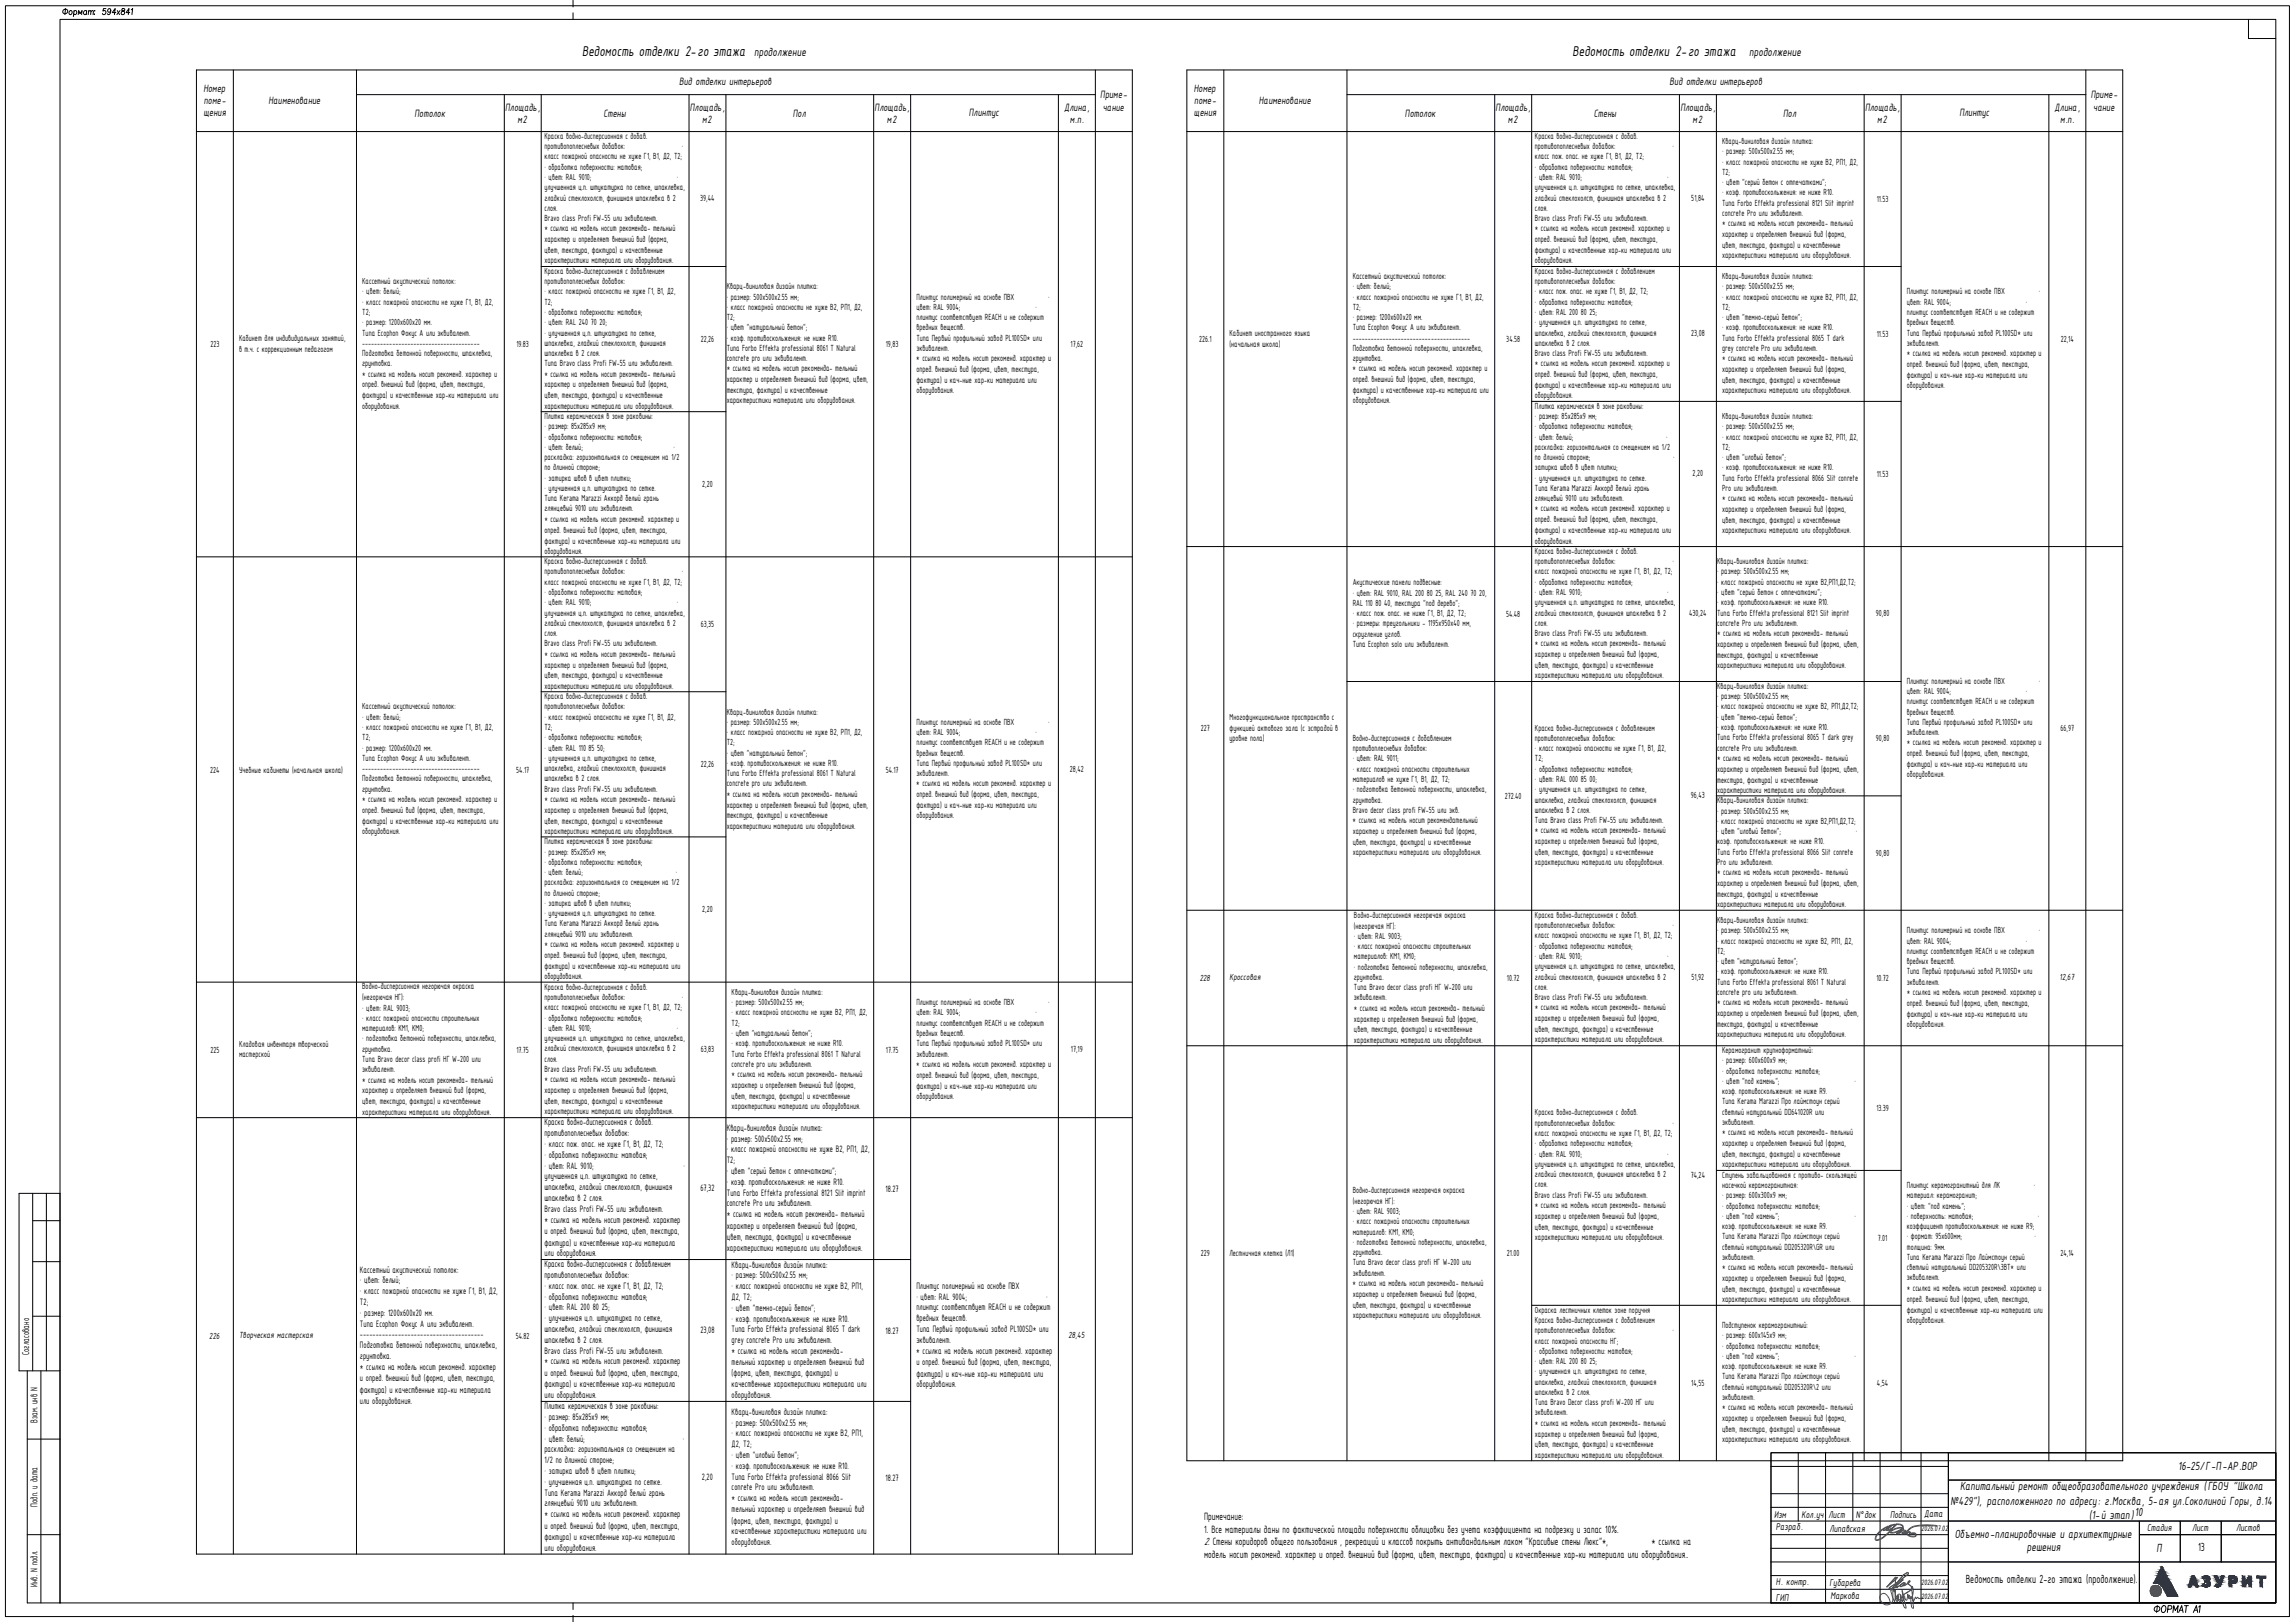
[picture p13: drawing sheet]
<svg xmlns="http://www.w3.org/2000/svg" width="841mm" height="594mm" viewBox="0 0 841 594" stroke-linecap="round" stroke-linejoin="round" font-family="sans-serif">
<defs><g id="words">
<g font-size="5.7">
<text x="213.3" y="20.7">Ведомость отделки 2-го этажа</text>
<text x="576.3" y="20.7">Ведомость отделки 2-го этажа</text>
<text x="788.1" y="592">ФОРМАТ А1</text>
</g>
<g font-size="4.7">
<text x="276.4" y="20.7">продолжение</text>
<text x="641" y="20.7">продолжение</text>
<text x="798.2" y="538.4">16-25/Г-П-АР.ВОР</text>
<text x="718.3" y="545.8">Капитальный ремонт общеобразовательного учреждения (ГБОУ &quot;Школа</text>
<text x="714.8" y="551.1">№429&quot;), расположенного по адресу: г.Москва, 5-ая ул.Соколиной Горы, д.14</text>
<text x="765.6" y="556.4">(1-й этап)10</text>
<text x="716.3" y="563.1">Объемно-планировочные и архитектурные</text>
<text x="742.8" y="568.1">решения</text>
<text x="790.3" y="568.6">П</text>
<text x="805.5" y="568">13</text>
<text x="720.4" y="579.7">Ведомость отделки 2-го этажа (продолжение).</text>
</g>
<g font-size="4.2">
<text x="74.5" y="33.5">Номер</text>
<text x="248.8" y="31.1">Вид отделки интерьеров</text>
<text x="437.5" y="33.5">Номер</text>
<text x="611.8" y="31.1">Вид отделки интерьеров</text>
<text x="74.7" y="38.1">поме-</text>
<text x="98.4" y="38.3">Наименование</text>
<text x="185.1" y="40.5">Площадь,</text>
<text x="252.8" y="40.5">Площадь,</text>
<text x="320.5" y="40.5">Площадь,</text>
<text x="390" y="40.5">Длина,</text>
<text x="403.2" y="36">Приме-</text>
<text x="404.1" y="40.5">чание</text>
<text x="437.7" y="38.1">поме-</text>
<text x="461.3" y="38.3">Наименование</text>
<text x="548.1" y="40.5">Площадь,</text>
<text x="615.8" y="40.5">Площадь,</text>
<text x="683.5" y="40.5">Площадь,</text>
<text x="752.9" y="40.5">Длина,</text>
<text x="766.1" y="36">Приме-</text>
<text x="767.1" y="40.5">чание</text>
<text x="74.5" y="42.6">щения</text>
<text x="151.9" y="42.8">Потолок</text>
<text x="189.6" y="45">м2</text>
<text x="221.1" y="42.8">Стены</text>
<text x="257.3" y="45">м2</text>
<text x="290.5" y="42.8">Пол</text>
<text x="325" y="45">м2</text>
<text x="355.1" y="42.4">Плинтус</text>
<text x="392" y="45">м.п.</text>
<text x="437.5" y="42.6">щения</text>
<text x="514.9" y="42.8">Потолок</text>
<text x="552.6" y="45">м2</text>
<text x="584.1" y="42.8">Стены</text>
<text x="620.3" y="45">м2</text>
<text x="653.5" y="42.8">Пол</text>
<text x="688" y="45">м2</text>
<text x="718" y="42.4">Плинтус</text>
<text x="755" y="45">м.п.</text>
<text x="441.3" y="556.8">Примечание:</text>
<text x="441.3" y="561.3">1. Все материалы даны по фактической площади поверхности облицовки без учета коэффициента на подрезку и запас 10%.</text>
<text x="441.3" y="565.8">2. Стены коридоров общего пользования , рекреаций и классов покрыть антивандальным лаком &quot;Красивые стены Люкс&quot;*,</text>
<text x="605.2" y="565.8">* ссылка на</text>
<text x="441.3" y="570.6">модель носит рекоменд. характер и опред. внешний вид (форма, цвет, текстура, фактура) и качественные хар-ки материала или оборудования..</text>
</g>
<g font-size="3.9">
<text x="10.7" y="496.4" transform="rotate(-90 10.7 496.4)">Согласовано</text>
<text x="13.7" y="521.1" transform="rotate(-90 13.7 521.1)">Взам. инв N</text>
<text x="13.7" y="551.9" transform="rotate(-90 13.7 551.9)">Подп. и дата</text>
<text x="650.1" y="555.8">Изм</text>
<text x="660.1" y="555.8">Кол.уч</text>
<text x="670.1" y="555.8">Лист</text>
<text x="680.1" y="555.8">N°док</text>
<text x="692.6" y="555.8">Подпись</text>
<text x="705.2" y="555.7">Дата</text>
<text x="650.8" y="560.5">Разраб.</text>
<text x="670.4" y="561.1">Липавская</text>
<text x="786.8" y="560.8">Стадия</text>
<text x="803.3" y="560.8">Лист</text>
<text x="819.4" y="560.8">Листов</text>
<text x="13.7" y="581.2" transform="rotate(-90 13.7 581.2)">Инв. N подл.</text>
<text x="650.8" y="580.7">Н. контр.</text>
<text x="670.4" y="580.8">Губарева</text>
<text x="650.8" y="586.3">ГИП</text>
<text x="670.8" y="585.7">Маркова</text>
</g>
<g font-size="3.7">
<text x="199.5" y="412.2">Краска водно-дисперсионная с добав.</text>
<text x="199.5" y="416.1">противопоплесневых добавок:</text>
<text x="266.3" y="414.2">Кварц-виниловая дизайн плитка:</text>
<text x="266.3" y="418.1">•</text>
<text x="267.9" y="418.1">размер: 500х500х2.55 мм;</text>
<text x="199.5" y="420.1">• класс пож. опас. не хуже Г1, В1, Д2, Т2;</text>
<text x="199.5" y="424">• обработка поверхности: матовая;</text>
<text x="266.3" y="422.1">•</text>
<text x="267.9" y="422.1">класс пожарной опасности не хуже В2, РП1, Д2,</text>
<text x="199.5" y="428">• цвет: RAL 9010;</text>
<text x="199.5" y="432">улучшенная ц.п. штукатурка по сетке,</text>
<text x="266.3" y="426">Т2;</text>
<text x="266.3" y="430">•</text>
<text x="267.9" y="430">цвет &quot;серый бетон с отпечатками&quot;;</text>
<text x="199.5" y="435.9">шпаклевка, гладкий стеклохолст, финишная</text>
<text x="256.6" y="436.3">67,32</text>
<text x="266.3" y="434">•</text>
<text x="266.3" y="437.9">Типа Forbo Effekta professional 8121 Slit imprint</text>
<text x="267.9" y="434">коэф. противоскольжения: не ниже R10.</text>
<text x="324.5" y="436.5">18.27</text>
<text x="199.5" y="439.9">шпаклевка в 2 слоя.</text>
<text x="199.5" y="443.8">Bravo class Profi FW-55 или эквивалент.</text>
<text x="266.3" y="441.9">concrete Pro или эквивалент.</text>
<text x="199.5" y="447.8">* ссылка на модель носит рекоменд. характер</text>
<text x="266.3" y="445.8">* ссылка на модель носит рекоменда- тельный</text>
<text x="199.5" y="452">и опред. внешний вид (форма, цвет, текстура,</text>
<text x="266.3" y="450">характер и определяет внешний вид (форма,</text>
<text x="266.3" y="454.2">цвет, текстура, фактура) и качественные</text>
<text x="199.5" y="456.2">фактура) и качественные хар-ки материала</text>
<text x="199.5" y="460.2">или оборудования.</text>
<text x="266.3" y="458.2">характеристики материала или оборудования.</text>
<text x="131.9" y="466.1">Кассетный акустический потолок:</text>
<text x="199.5" y="464.1">Краска водно-дисперсионная с добавлением</text>
<text x="268.1" y="464.3">Кварц-виниловая дизайн плитка:</text>
<text x="131.9" y="470.1">• цвет: белый;</text>
<text x="199.5" y="468.1">противопоплесневых добавок:</text>
<text x="199.5" y="472.1">• класс пож. опас. не хуже Г1, В1, Д2, Т2;</text>
<text x="268.1" y="468.2">• размер: 500х500х2.55 мм;</text>
<text x="268.1" y="472.2">• класс пожарной опасности не хуже В2, РП1,</text>
<text x="335.8" y="472.1">Плинтус полимерный на основе ПВХ</text>
<text x="131.9" y="474">• класс пожарной опасности не хуже Г1, В1, Д2,</text>
<text x="131.9" y="478">Т2;</text>
<text x="199.5" y="476">• обработка поверхности: матовая;</text>
<text x="199.5" y="480">• цвет: RAL 200 80 25;</text>
<text x="268.1" y="476.1">Д2, Т2;</text>
<text x="335.8" y="476">• цвет: RAL 9004;</text>
<text x="335.8" y="480">плинтус соответствует REACH и не содержит</text>
<text x="131.9" y="482">• размер: 1200х600х20 мм.</text>
<text x="131.9" y="485.9">Типа Ecophon Фокус А или эквивалент.</text>
<text x="199.5" y="483.9">• улучшенная ц.п. штукатурка по сетке,</text>
<text x="268.1" y="480.1">• цвет &quot;темно-серый бетон&quot;;</text>
<text x="268.1" y="484.1">• коэф. противоскольжения: не ниже R10.</text>
<text x="335.8" y="483.9">вредных веществ.</text>
<text x="131.9" y="489.9">---------------------------------------</text>
<text x="199.5" y="487.9">шпаклевка, гладкий стеклохолст, финишная</text>
<text x="199.5" y="491.8">шпаклевка в 2 слоя.</text>
<text x="256.6" y="488.2">23,08</text>
<text x="268.1" y="488">Типа Forbo Effekta professional 8065 T dark</text>
<text x="268.1" y="492">grey concrete Pro или эквивалент.</text>
<text x="324.5" y="488.5">18.27</text>
<text x="335.8" y="487.9">Типа Первый профильный завод PL100SD* или</text>
<text x="335.8" y="491.8">эквивалент.</text>
<text x="131.9" y="493.8">Подготовка бетонной поверхности, шпаклевка,</text>
<text x="131.9" y="497.8">грунтовка.</text>
<text x="199.5" y="495.8">Bravo class Profi FW-55 или эквивалент.</text>
<text x="268.1" y="495.9">* ссылка на модель носит рекоменда-</text>
<text x="335.8" y="495.8">* ссылка на модель носит рекоменд. характер</text>
<text x="131.9" y="501.7">* ссылка на модель носит рекоменд. характер</text>
<text x="199.5" y="499.8">* ссылка на модель носит рекоменд. характер</text>
<text x="199.5" y="504">и опред. внешний вид (форма, цвет, текстура,</text>
<text x="268.1" y="499.9">тельный характер и определяет внешний вид</text>
<text x="335.8" y="500">и опред. внешний вид (форма, цвет, текстура,</text>
<text x="131.9" y="505.9">и опред. внешний вид (форма, цвет, текстура,</text>
<text x="199.5" y="508.2">фактура) и качественные хар-ки материала</text>
<text x="268.1" y="504.1">(форма, цвет, текстура, фактура) и</text>
<text x="268.1" y="508">качественные характеристики материала или</text>
<text x="335.8" y="504.2">фактура) и кач-ные хар-ки материала или</text>
<text x="335.8" y="508.2">оборудования.</text>
<text x="131.9" y="510.1">фактура) и качественные хар-ки материала</text>
<text x="131.9" y="514.1">или оборудования.</text>
<text x="199.5" y="512.1">или оборудования.</text>
<text x="268.1" y="512">оборудования.</text>
<text x="199.5" y="516.1">Плитка керамическая в зоне раковины:</text>
<text x="199.5" y="520.1">• размер: 85х285х9 мм;</text>
<text x="268.1" y="518.2">Кварц-виниловая дизайн плитка:</text>
<text x="199.5" y="524">• обработка поверхности: матовая;</text>
<text x="199.5" y="528">• цвет: белый;</text>
<text x="250.2" y="528">•</text>
<text x="268.1" y="522.2">• размер: 500х500х2.55 мм;</text>
<text x="268.1" y="526.1">• класс пожарной опасности не хуже В2, РП1,</text>
<text x="199.5" y="531.9">раскладка: горизонтальная со смещением на</text>
<text x="268.1" y="530.1">Д2, Т2;</text>
<text x="199.5" y="535.9">1/2 по длинной стороне;</text>
<text x="199.5" y="539.8">• затирка швов в цвет плитки;</text>
<text x="268.1" y="534">• цвет &quot;иловый бетон&quot;;</text>
<text x="268.1" y="538">• коэф. противоскольжения: не ниже R10.</text>
<text x="199.5" y="543.8">• улучшенная ц.п. штукатурка по сетке.</text>
<text x="257.2" y="542.2">2,20</text>
<text x="268.1" y="541.9">Типа Forbo Effekta professional 8066 Slit</text>
<text x="268.1" y="545.9">conrete Pro или эквивалент.</text>
<text x="324.5" y="542.4">18.27</text>
<text x="199.5" y="547.8">Типа Kerama Marazzi Аккорд белый грань</text>
<text x="199.5" y="551.7">глянцевый 9010 или эквивалент.</text>
<text x="268.1" y="549.9">* ссылка на модель носит рекоменда-</text>
<text x="199.5" y="555.7">* ссылка на модель носит рекоменд. характер</text>
<text x="268.1" y="553.8">тельный характер и определяет внешний вид</text>
<text x="199.5" y="559.9">и опред. внешний вид (форма, цвет, текстура,</text>
<text x="268.1" y="558">(форма, цвет, текстура, фактура) и</text>
<text x="268.1" y="562">качественные характеристики материала или</text>
<text x="199.5" y="564.1">фактура) и качественные хар-ки материала</text>
<text x="199.5" y="568">или оборудования.</text>
<text x="268.1" y="565.9">оборудования.</text>
</g>
<g font-size="3.5">
<text x="199.5" y="50.9">Краска водно-дисперсионная с добав.</text>
<text x="562.5" y="50.9">Краска водно-дисперсионная с добав.</text>
<text x="631.1" y="52.8">Кварц-виниловая дизайн плитка:</text>
<text x="199.5" y="54.7">противопоплесневых добавок:</text>
<text x="199.5" y="58.4">класс пожарной опасности не хуже Г1, В1, Д2, Т2;</text>
<text x="249.9" y="54.7">•</text>
<text x="562.5" y="54.7">противопоплесневых добавок:</text>
<text x="562.5" y="58.4">класс пож. опас. не хуже Г1, В1, Д2, Т2;</text>
<text x="612.9" y="54.7">•</text>
<text x="631.1" y="56.6">• размер: 500х500х2.55 мм;</text>
<text x="199.5" y="62.2">• обработка поверхности: матовая;</text>
<text x="199.5" y="65.9">• цвет: RAL 9010;</text>
<text x="248" y="65.9">•</text>
<text x="562.5" y="62.2">• обработка поверхности: матовая;</text>
<text x="562.5" y="65.9">• цвет: RAL 9010;</text>
<text x="611" y="65.9">•</text>
<text x="631.1" y="60.3">• класс пожарной опасности не хуже В2, РП1, Д2,</text>
<text x="631.1" y="64.1">Т2;</text>
<text x="199.5" y="69.7">улучшенная ц.п. штукатурка по сетке, шпаклевка,</text>
<text x="562.5" y="69.7">улучшенная ц.п. штукатурка по сетке, шпаклевка,</text>
<text x="631.1" y="67.8">• цвет &quot;серый бетон с отпечатками&quot;;</text>
<text x="631.1" y="71.6">• коэф. противоскольжения: не ниже R10.</text>
<text x="199.5" y="73.5">гладкий стеклохолст, финишная шпаклевка в 2</text>
<text x="199.5" y="77.2">слоя.</text>
<text x="256.6" y="73.8">39,44</text>
<text x="562.5" y="73.5">гладкий стеклохолст, финишная шпаклевка в 2</text>
<text x="562.5" y="77.2">слоя.</text>
<text x="619.8" y="73.8">51,84</text>
<text x="631.1" y="75.3">Типа Forbo Effekta professional 8121 Slit imprint</text>
<text x="687.8" y="74">11.53</text>
<text x="199.5" y="81">Bravo class Profi FW-55 или эквивалент.</text>
<text x="562.5" y="81">Bravo class Profi FW-55 или эквивалент.</text>
<text x="631.1" y="82.9">* ссылка на модель носит рекоменда- тельный</text>
<text x="631.1" y="79.1">concrete Pro или эквивалент.</text>
<text x="199.5" y="84.7">* ссылка на модель носит рекоменда- тельный</text>
<text x="199.5" y="88.7">характер и определяет внешний вид (форма,</text>
<text x="562.5" y="84.7">* ссылка на модель носит рекоменд. характер и</text>
<text x="562.5" y="88.7">опред. внешний вид (форма, цвет, текстура,</text>
<text x="631.1" y="86.9">характер и определяет внешний вид (форма,</text>
<text x="199.5" y="92.7">цвет, текстура, фактура) и качественные</text>
<text x="562.5" y="92.7">фактура) и качественные хар-ки материала или</text>
<text x="631.1" y="90.8">цвет, текстура, фактура) и качественные</text>
<text x="631.1" y="94.6">характеристики материала или оборудования.</text>
<text x="199.5" y="96.5">характеристики материала или оборудования.</text>
<text x="199.5" y="100.3">Краска водно-дисперсионная с добавлением</text>
<text x="562.5" y="96.5">оборудования.</text>
<text x="562.5" y="100.3">Краска водно-дисперсионная с добавлением</text>
<text x="132.7" y="104.1">Кассетный акустический потолок:</text>
<text x="132.7" y="107.8">• цвет: белый;</text>
<text x="199.5" y="104.1">противопоплесневых добавок:</text>
<text x="199.5" y="107.8">• класс пожарной опасности не хуже Г1, В1, Д2,</text>
<text x="266.3" y="106">Кварц-виниловая дизайн плитка:</text>
<text x="495.7" y="102.2">Кассетный акустический потолок:</text>
<text x="495.7" y="106">• цвет: белый;</text>
<text x="562.5" y="104.1">противопоплесневых добавок:</text>
<text x="562.5" y="107.8">• класс пож. опас. не хуже Г1, В1, Д2, Т2;</text>
<text x="631.1" y="102.2">Кварц-виниловая дизайн плитка:</text>
<text x="631.1" y="106">• размер: 500х500х2.55 мм;</text>
<text x="698.8" y="107.8">Плинтус полимерный на основе ПВХ</text>
<text x="747.1" y="107.8">•</text>
<text x="132.7" y="111.6">• класс пожарной опасности не хуже Г1, В1, Д2,</text>
<text x="199.5" y="111.6">Т2;</text>
<text x="266.3" y="109.7">•</text>
<text x="266.3" y="113.5">•</text>
<text x="267.8" y="109.7">размер: 500х500х2.55 мм;</text>
<text x="267.8" y="113.5">класс пожарной опасности не хуже В2, РП1, Д2,</text>
<text x="335.8" y="109.7">Плинтус полимерный на основе ПВХ</text>
<text x="335.8" y="113.5">цвет: RAL 9004;</text>
<text x="379.5" y="113.5">•</text>
<text x="384.1" y="109.7">•</text>
<text x="495.7" y="109.7">• класс пожарной опасности не хуже Г1, В1, Д2,</text>
<text x="495.7" y="113.5">Т2;</text>
<text x="562.5" y="111.6">• обработка поверхности: матовая;</text>
<text x="631.1" y="109.7">• класс пожарной опасности не хуже В2, РП1, Д2,</text>
<text x="631.1" y="113.5">Т2;</text>
<text x="698.8" y="111.6">цвет: RAL 9004;</text>
<text x="742.4" y="111.6">•</text>
<text x="132.7" y="115.4">Т2;</text>
<text x="132.7" y="119.1">• размер: 1200х600х20 мм.</text>
<text x="199.5" y="115.4">• обработка поверхности: матовая;</text>
<text x="199.5" y="119.1">• цвет: RAL 240 70 20;</text>
<text x="266.3" y="117.2">Т2;</text>
<text x="335.8" y="117.2">плинтус соответствует REACH и не содержит</text>
<text x="495.7" y="117.2">• размер: 1200х600х20 мм.</text>
<text x="562.5" y="115.4">• цвет: RAL 200 80 25;</text>
<text x="562.5" y="119.1">• улучшенная ц.п. штукатурка по сетке,</text>
<text x="631.1" y="117.2">• цвет &quot;темно-серый бетон&quot;;</text>
<text x="698.8" y="115.4">плинтус соответствует REACH и не содержит</text>
<text x="698.8" y="119.1">вредных веществ.</text>
<text x="87.6" y="125">Кабинет для индивидуальных занятий,</text>
<text x="132.7" y="122.9">Типа Ecophon Фокус А или эквивалент.</text>
<text x="199.5" y="122.9">• улучшенная ц.п. штукатурка по сетке,</text>
<text x="256.8" y="125.1">22,26</text>
<text x="266.3" y="121">•</text>
<text x="266.3" y="124.7">•</text>
<text x="267.8" y="121">цвет &quot;натуральный бетон&quot;;</text>
<text x="267.8" y="124.7">коэф. противоскольжения: не ниже R10.</text>
<text x="335.8" y="121">вредных веществ.</text>
<text x="335.8" y="124.7">Типа Первый профильный завод PL100SD* или</text>
<text x="439.4" y="125.3">226.1</text>
<text x="450.6" y="123.2">Кабинет иностранного языка</text>
<text x="495.7" y="121">Типа Ecophon Фокус А или эквивалент.</text>
<text x="495.7" y="124.7">---------------------------------------</text>
<text x="552" y="125.3">34.58</text>
<text x="562.5" y="122.9">шпаклевка, гладкий стеклохолст, финишная</text>
<text x="619.7" y="123.2">23,08</text>
<text x="631.1" y="121">• коэф. противоскольжения: не ниже R10.</text>
<text x="631.1" y="124.7">Типа Forbo Effekta professional 8065 T dark</text>
<text x="687.8" y="123.4">11.53</text>
<text x="698.8" y="122.9">Типа Первый профильный завод PL100SD* или</text>
<text x="755.2" y="125.1">22,14</text>
<text x="77.1" y="127.2">223</text>
<text x="87.6" y="128.7">в т.ч. с коррекционным педагогом</text>
<text x="132.7" y="126.6">---------------------------------------</text>
<text x="132.7" y="130.4">Подготовка бетонной поверхности, шпаклевка,</text>
<text x="189.3" y="127.2">19.83</text>
<text x="199.5" y="126.6">шпаклевка, гладкий стеклохолст, финишная</text>
<text x="199.5" y="130.4">шпаклевка в 2 слоя.</text>
<text x="266.3" y="128.5">Типа Forbo Effekta professional 8061 T Natural</text>
<text x="324.6" y="127">19,83</text>
<text x="335.8" y="128.5">эквивалент.</text>
<text x="392.3" y="127">17,62</text>
<text x="450.6" y="127.2">(начальная школа)</text>
<text x="495.7" y="128.5">Подготовка бетонной поверхности, шпаклевка,</text>
<text x="562.5" y="126.6">шпаклевка в 2 слоя.</text>
<text x="562.5" y="130.4">Bravo class Profi FW-55 или эквивалент.</text>
<text x="631.1" y="128.5">grey concrete Pro или эквивалент.</text>
<text x="698.8" y="130.4">* ссылка на модель носит рекоменд. характер и</text>
<text x="698.8" y="126.6">эквивалент.</text>
<text x="132.7" y="137.9">* ссылка на модель носит рекоменд. характер и</text>
<text x="132.7" y="134.2">грунтовка.</text>
<text x="199.5" y="137.9">* ссылка на модель носит рекоменда- тельный</text>
<text x="199.5" y="134.2">Типа Bravo class Profi FW-55 или эквивалент.</text>
<text x="266.3" y="136">* ссылка на модель носит рекоменда- тельный</text>
<text x="266.3" y="132.3">concrete pro или эквивалент.</text>
<text x="335.8" y="132.3">* ссылка на модель носит рекоменд. характер и</text>
<text x="335.8" y="136.3">опред. внешний вид (форма, цвет, текстура,</text>
<text x="495.7" y="136">* ссылка на модель носит рекоменд. характер и</text>
<text x="495.7" y="132.3">грунтовка.</text>
<text x="562.5" y="134.2">* ссылка на модель носит рекоменд. характер и</text>
<text x="631.1" y="132.3">* ссылка на модель носит рекоменда- тельный</text>
<text x="631.1" y="136.3">характер и определяет внешний вид (форма,</text>
<text x="698.8" y="134.4">опред. внешний вид (форма, цвет, текстура,</text>
<text x="132.7" y="141.9">опред. внешний вид (форма, цвет, текстура,</text>
<text x="199.5" y="141.9">характер и определяет внешний вид (форма,</text>
<text x="266.3" y="140">характер и определяет внешний вид (форма, цвет,</text>
<text x="335.8" y="140.2">фактура) и кач-ные хар-ки материала или</text>
<text x="495.7" y="140">опред. внешний вид (форма, цвет, текстура,</text>
<text x="562.5" y="138.1">опред. внешний вид (форма, цвет, текстура,</text>
<text x="562.5" y="142.1">фактура) и качественные хар-ки материала или</text>
<text x="631.1" y="140.2">цвет, текстура, фактура) и качественные</text>
<text x="698.8" y="138.4">фактура) и кач-ные хар-ки материала или</text>
<text x="698.8" y="142.1">оборудования.</text>
<text x="132.7" y="145.9">фактура) и качественные хар-ки материала или</text>
<text x="132.7" y="149.6">оборудования.</text>
<text x="199.5" y="145.9">цвет, текстура, фактура) и качественные</text>
<text x="199.5" y="149.6">характеристики материала или оборудования.</text>
<text x="266.3" y="144">текстура, фактура) и качественные</text>
<text x="266.3" y="147.8">характеристики материала или оборудования.</text>
<text x="335.8" y="144">оборудования.</text>
<text x="495.7" y="144">фактура) и качественные хар-ки материала или</text>
<text x="495.7" y="147.8">оборудования.</text>
<text x="562.5" y="145.9">оборудования.</text>
<text x="562.5" y="149.7">Плитка керамическая в зоне раковины:</text>
<text x="631.1" y="144">характеристики материала или оборудования.</text>
<text x="199.5" y="153.5">Плитка керамическая в зоне раковины:</text>
<text x="562.5" y="153.5">• размер: 85х285х9 мм;</text>
<text x="631.1" y="153.5">Кварц-виниловая дизайн плитка:</text>
<text x="199.5" y="157.2">• размер: 85х285х9 мм;</text>
<text x="199.5" y="161">• обработка поверхности: матовая;</text>
<text x="562.5" y="157.2">• обработка поверхности: матовая;</text>
<text x="562.5" y="161">• цвет: белый;</text>
<text x="610.6" y="161">•</text>
<text x="631.1" y="157.2">• размер: 500х500х2.55 мм;</text>
<text x="631.1" y="161">• класс пожарной опасности не хуже В2, РП1, Д2,</text>
<text x="199.5" y="164.8">• цвет: белый;</text>
<text x="246.7" y="164.8">•</text>
<text x="562.5" y="164.8">раскладка: горизонтальная со смещением на 1/2</text>
<text x="631.1" y="164.8">Т2;</text>
<text x="199.5" y="168.5">раскладка: горизонтальная со смещением на 1/2</text>
<text x="199.5" y="172.3">по длинной стороне;</text>
<text x="562.5" y="168.5">по длинной стороне;</text>
<text x="562.5" y="172.3">затирка швов в цвет плитки;</text>
<text x="613.1" y="168.5">•</text>
<text x="631.1" y="168.5">• цвет &quot;иловый бетон&quot;;</text>
<text x="631.1" y="172.3">• коэф. противоскольжения: не ниже R10.</text>
<text x="199.5" y="176.1">• затирка швов в цвет плитки;</text>
<text x="199.5" y="179.8">• улучшенная ц.п. штукатурка по сетке.</text>
<text x="257.3" y="178.3">2,20</text>
<text x="562.5" y="176.1">• улучшенная ц.п. штукатурка по сетке.</text>
<text x="562.5" y="179.8">Типа Kerama Marazzi Аккорд белый грань</text>
<text x="620.3" y="174.5">2,20</text>
<text x="631.1" y="176.1">Типа Forbo Effekta professional 8066 Slit conrete</text>
<text x="631.1" y="179.8">Pro или эквивалент.</text>
<text x="687.8" y="174.7">11.53</text>
<text x="199.5" y="183.6">Типа Kerama Marazzi Аккорд белый грань</text>
<text x="562.5" y="183.6">глянцевый 9010 или эквивалент.</text>
<text x="631.1" y="183.6">* ссылка на модель носит рекоменда- тельный</text>
<text x="199.5" y="191.1">* ссылка на модель носит рекоменд. характер и</text>
<text x="199.5" y="187.3">глянцевый 9010 или эквивалент.</text>
<text x="562.5" y="187.3">* ссылка на модель носит рекоменд. характер и</text>
<text x="562.5" y="191.3">опред. внешний вид (форма, цвет, текстура,</text>
<text x="631.1" y="187.6">характер и определяет внешний вид (форма,</text>
<text x="631.1" y="191.6">цвет, текстура, фактура) и качественные</text>
<text x="199.5" y="195.1">опред. внешний вид (форма, цвет, текстура,</text>
<text x="562.5" y="195.3">фактура) и качественные хар-ки материала или</text>
<text x="631.1" y="195.3">характеристики материала или оборудования.</text>
<text x="199.5" y="199.1">фактура) и качественные хар-ки материала или</text>
<text x="199.5" y="202.8">оборудования.</text>
<text x="562.5" y="199.1">оборудования.</text>
<text x="562.5" y="202.9">Краска водно-дисперсионная с добав.</text>
<text x="199.5" y="206.7">Краска водно-дисперсионная с добав.</text>
<text x="562.5" y="206.7">противопоплесневых добавок:</text>
<text x="612.9" y="206.7">•</text>
<text x="629.3" y="206.7">Кварц-виниловая дизайн плитка:</text>
<text x="199.5" y="210.4">противопоплесневых добавок:</text>
<text x="199.5" y="214.2">класс пожарной опасности не хуже Г1, В1, Д2, Т2;</text>
<text x="249.9" y="210.4">•</text>
<text x="495.7" y="214.4">Акустические панели подвесные:</text>
<text x="562.5" y="210.4">класс пожарной опасности не хуже Г1, В1, Д2, Т2;</text>
<text x="562.5" y="214.2">• обработка поверхности: матовая;</text>
<text x="629.3" y="210.4">•</text>
<text x="629.3" y="214.2">•</text>
<text x="630.8" y="210.4">размер: 500х500х2.55 мм;</text>
<text x="630.8" y="214.2">класс пожарной опасности не хуже В2,РП1,Д2,Т2;</text>
<text x="199.5" y="217.9">• обработка поверхности: матовая;</text>
<text x="199.5" y="221.7">• цвет: RAL 9010;</text>
<text x="248" y="221.7">•</text>
<text x="495.7" y="218.2">• цвет: RAL 9010, RAL 200 80 25, RAL 240 70 20,</text>
<text x="495.7" y="221.9">RAL 110 80 40, текстура &quot;под дерево&quot;;</text>
<text x="562.5" y="217.9">• цвет: RAL 9010;</text>
<text x="562.5" y="221.7">улучшенная ц.п. штукатурка по сетке, шпаклевка,</text>
<text x="611" y="217.9">•</text>
<text x="629.3" y="217.9">•</text>
<text x="629.3" y="221.7">•</text>
<text x="630.8" y="217.9">цвет &quot;серый бетон с отпечатками&quot;;</text>
<text x="630.8" y="221.7">коэф. противоскольжения: не ниже R10.</text>
<text x="199.5" y="225.5">улучшенная ц.п. штукатурка по сетке, шпаклевка,</text>
<text x="495.7" y="225.7">• класс пож. опас. не ниже Г1, В1, Д2, Т2;</text>
<text x="551.9" y="226">54.48</text>
<text x="562.5" y="225.5">гладкий стеклохолст, финишная шпаклевка в 2</text>
<text x="619" y="225.8">430,24</text>
<text x="629.3" y="225.5">Типа Forbo Effekta professional 8121 Slit imprint</text>
<text x="687.4" y="225.8">90,80</text>
<text x="199.5" y="229.2">гладкий стеклохолст, финишная шпаклевка в 2</text>
<text x="199.5" y="233">слоя.</text>
<text x="256.8" y="229.6">63,35</text>
<text x="495.7" y="229.4">• размеры: треугольники - 1195х950х40 мм,</text>
<text x="495.7" y="233.2">скругление углов.</text>
<text x="562.5" y="229.2">слоя.</text>
<text x="562.5" y="233">Bravo class Profi FW-55 или эквивалент.</text>
<text x="629.3" y="233">* ссылка на модель носит рекоменда- тельный</text>
<text x="629.3" y="229.2">concrete Pro или эквивалент.</text>
<text x="199.5" y="236.7">Bravo class Profi FW-55 или эквивалент.</text>
<text x="495.7" y="237">Типа Ecophon solo или эквивалент.</text>
<text x="562.5" y="236.7">* ссылка на модель носит рекоменда- тельный</text>
<text x="629.3" y="237">характер и определяет внешний вид (форма, цвет,</text>
<text x="199.5" y="240.5">* ссылка на модель носит рекоменда- тельный</text>
<text x="199.5" y="244.5">характер и определяет внешний вид (форма,</text>
<text x="562.5" y="240.7">характер и определяет внешний вид (форма,</text>
<text x="562.5" y="244.7">цвет, текстура, фактура) и качественные</text>
<text x="629.3" y="241">текстура, фактура) и качественные</text>
<text x="629.3" y="244.7">характеристики материала или оборудования.</text>
<text x="199.5" y="248.5">цвет, текстура, фактура) и качественные</text>
<text x="562.5" y="248.5">характеристики материала или оборудования.</text>
<text x="698.8" y="250.4">Плинтус полимерный на основе ПВХ</text>
<text x="747.1" y="250.4">•</text>
<text x="199.5" y="252.2">характеристики материала или оборудования.</text>
<text x="199.5" y="256.1">Краска водно-дисперсионная с добав.</text>
<text x="629.3" y="252.3">Кварц-виниловая дизайн плитка:</text>
<text x="629.3" y="256.1">•</text>
<text x="630.8" y="256.1">размер: 500х500х2.55 мм;</text>
<text x="698.8" y="254.2">цвет: RAL 9004;</text>
<text x="698.8" y="258">плинтус соответствует REACH и не содержит</text>
<text x="742.4" y="254.2">•</text>
<text x="132.7" y="259.8">Кассетный акустический потолок:</text>
<text x="132.7" y="263.6">• цвет: белый;</text>
<text x="199.5" y="259.8">противопоплесневых добавок:</text>
<text x="199.5" y="263.6">• класс пожарной опасности не хуже Г1, В1, Д2,</text>
<text x="266.3" y="261.7">Кварц-виниловая дизайн плитка:</text>
<text x="450.6" y="263.6">Многофункциональное пространство с</text>
<text x="629.3" y="259.8">•</text>
<text x="629.3" y="263.6">•</text>
<text x="630.8" y="259.8">класс пожарной опасности не хуже В2, РП1,Д2,Т2;</text>
<text x="630.8" y="263.6">цвет &quot;темно-серый бетон&quot;;</text>
<text x="698.8" y="261.7">вредных веществ.</text>
<text x="132.7" y="267.3">• класс пожарной опасности не хуже Г1, В1, Д2,</text>
<text x="199.5" y="267.3">Т2;</text>
<text x="266.3" y="265.5">•</text>
<text x="266.3" y="269.2">•</text>
<text x="267.8" y="265.5">размер: 500х500х2.55 мм;</text>
<text x="267.8" y="269.2">класс пожарной опасности не хуже В2, РП1, Д2,</text>
<text x="335.8" y="265.5">Плинтус полимерный на основе ПВХ</text>
<text x="335.8" y="269.2">цвет: RAL 9004;</text>
<text x="379.5" y="269.2">•</text>
<text x="384.1" y="265.5">•</text>
<text x="440.1" y="267.9">227</text>
<text x="450.6" y="267.6">функцией актового зала (с эстрадой в</text>
<text x="562.5" y="267.6">Краска водно-дисперсионная с добавлением</text>
<text x="629.3" y="267.3">•</text>
<text x="630.8" y="267.3">коэф. противоскольжения: не ниже R10.</text>
<text x="698.8" y="265.5">Типа Первый профильный завод PL100SD* или</text>
<text x="698.8" y="269.2">эквивалент.</text>
<text x="755.1" y="267.7">66,97</text>
<text x="132.7" y="271.1">Т2;</text>
<text x="132.7" y="274.9">• размер: 1200х600х20 мм.</text>
<text x="199.5" y="271.1">• обработка поверхности: матовая;</text>
<text x="199.5" y="274.9">• цвет: RAL 110 85 50;</text>
<text x="266.3" y="273">Т2;</text>
<text x="335.8" y="273">плинтус соответствует REACH и не содержит</text>
<text x="450.6" y="271.6">уровне пола)</text>
<text x="495.7" y="271.4">Водно-дисперсионная с добавлением</text>
<text x="495.7" y="275.1">противоплесневых добавок:</text>
<text x="562.5" y="271.4">противопоплесневых добавок:</text>
<text x="562.5" y="275.1">• класс пожарной опасности не хуже Г1, В1, Д2,</text>
<text x="629.3" y="271.1">Типа Forbo Effekta professional 8065 T dark grey</text>
<text x="629.3" y="274.9">concrete Pro или эквивалент.</text>
<text x="687.4" y="271.5">90,80</text>
<text x="698.8" y="273">* ссылка на модель носит рекоменд. характер и</text>
<text x="132.7" y="278.6">Типа Ecophon Фокус А или эквивалент.</text>
<text x="199.5" y="278.6">• улучшенная ц.п. штукатурка по сетке,</text>
<text x="256.8" y="280.9">22,26</text>
<text x="266.3" y="276.7">•</text>
<text x="266.3" y="280.5">•</text>
<text x="267.8" y="276.7">цвет &quot;натуральный бетон&quot;;</text>
<text x="267.8" y="280.5">коэф. противоскольжения: не ниже R10.</text>
<text x="335.8" y="276.7">вредных веществ.</text>
<text x="335.8" y="280.5">Типа Первый профильный завод PL100SD* или</text>
<text x="495.7" y="278.9">• цвет: RAL 9011;</text>
<text x="562.5" y="278.9">Т2;</text>
<text x="629.3" y="278.6">* ссылка на модель носит рекоменда- тельный</text>
<text x="698.8" y="277">опред. внешний вид (форма, цвет, текстура,</text>
<text x="698.8" y="281">фактура) и кач-ные хар-ки материала или</text>
<text x="77" y="283">224</text>
<text x="87.6" y="283">Учебные кабинеты (начальная школа)</text>
<text x="132.7" y="282.4">---------------------------------------</text>
<text x="132.7" y="286.2">Подготовка бетонной поверхности, шпаклевка,</text>
<text x="189.2" y="283">54.17</text>
<text x="199.5" y="282.4">шпаклевка, гладкий стеклохолст, финишная</text>
<text x="199.5" y="286.2">шпаклевка в 2 слоя.</text>
<text x="266.3" y="284.3">Типа Forbo Effekta professional 8061 T Natural</text>
<text x="324.6" y="283">54.17</text>
<text x="335.8" y="284.3">эквивалент.</text>
<text x="392.1" y="282.7">28,42</text>
<text x="495.7" y="282.7">• класс пожарной опасности строительных</text>
<text x="495.7" y="286.4">материалов не хуже Г1, В1, Д2, Т2;</text>
<text x="562.5" y="282.7">• обработка поверхности: матовая;</text>
<text x="562.5" y="286.4">• цвет: RAL 000 85 00;</text>
<text x="629.3" y="282.6">характер и определяет внешний вид (форма, цвет,</text>
<text x="629.3" y="286.6">текстура, фактура) и качественные</text>
<text x="698.8" y="284.7">оборудования.</text>
<text x="132.7" y="293.7">* ссылка на модель носит рекоменд. характер и</text>
<text x="132.7" y="289.9">грунтовка.</text>
<text x="199.5" y="293.7">* ссылка на модель носит рекоменда- тельный</text>
<text x="199.5" y="289.9">Bravo class Profi FW-55 или эквивалент.</text>
<text x="266.3" y="291.8">* ссылка на модель носит рекоменда- тельный</text>
<text x="266.3" y="288">concrete pro или эквивалент.</text>
<text x="335.8" y="288">* ссылка на модель носит рекоменд. характер и</text>
<text x="335.8" y="292">опред. внешний вид (форма, цвет, текстура,</text>
<text x="495.7" y="290.2">• подготовка бетонной поверхности, шпаклевка,</text>
<text x="495.7" y="293.9">грунтовка.</text>
<text x="551.5" y="292.6">272.40</text>
<text x="562.5" y="290.2">• улучшенная ц.п. штукатурка по сетке,</text>
<text x="562.5" y="293.9">шпаклевка, гладкий стеклохолст, финишная</text>
<text x="619.7" y="292.4">96,43</text>
<text x="629.3" y="290.4">характеристики материала или оборудования.</text>
<text x="132.7" y="297.7">опред. внешний вид (форма, цвет, текстура,</text>
<text x="199.5" y="297.7">характер и определяет внешний вид (форма,</text>
<text x="266.3" y="295.8">характер и определяет внешний вид (форма, цвет,</text>
<text x="266.3" y="299.8">текстура, фактура) и качественные</text>
<text x="335.8" y="296">фактура) и кач-ные хар-ки материала или</text>
<text x="335.8" y="299.8">оборудования.</text>
<text x="495.7" y="297.7">Bravo decor class profi FW-55 или экв.</text>
<text x="562.5" y="297.7">шпаклевка в 2 слоя.</text>
<text x="629.3" y="294.2">Кварц-виниловая дизайн плитка:</text>
<text x="629.3" y="298">•</text>
<text x="630.8" y="298">размер: 500х500х2.55 мм;</text>
<text x="132.7" y="301.6">фактура) и качественные хар-ки материала или</text>
<text x="132.7" y="305.4">оборудования.</text>
<text x="199.5" y="301.6">цвет, текстура, фактура) и качественные</text>
<text x="199.5" y="305.4">характеристики материала или оборудования.</text>
<text x="266.3" y="303.5">характеристики материала или оборудования.</text>
<text x="495.7" y="301.5">* ссылка на модель носит рекомендательный</text>
<text x="495.7" y="305.4">характер и определяет внешний вид (форма,</text>
<text x="562.5" y="301.5">Типа Bravo class Profi FW-55 или эквивалент.</text>
<text x="562.5" y="305.2">* ссылка на модель носит рекоменда- тельный</text>
<text x="629.3" y="301.7">•</text>
<text x="629.3" y="305.5">•</text>
<text x="630.8" y="301.7">класс пожарной опасности не хуже В2,РП1,Д2,Т2;</text>
<text x="630.8" y="305.5">цвет &quot;иловый бетон&quot;;</text>
<text x="680.1" y="305.5">•</text>
<text x="199.5" y="309.2">Плитка керамическая в зоне раковины:</text>
<text x="495.7" y="309.4">цвет, текстура, фактура) и качественные</text>
<text x="562.5" y="309.2">характер и определяет внешний вид (форма,</text>
<text x="629.3" y="309.2">коэф. противоскольжения: не ниже R10.</text>
<text x="199.5" y="313">• размер: 85х285х9 мм;</text>
<text x="199.5" y="316.8">• обработка поверхности: матовая;</text>
<text x="495.7" y="313.2">характеристики материала или оборудования.</text>
<text x="562.5" y="313.2">цвет, текстура, фактура) и качественные</text>
<text x="562.5" y="317">характеристики материала или оборудования.</text>
<text x="629.3" y="313">Типа Forbo Effekta professional 8066 Slit conrete</text>
<text x="629.3" y="316.8">Pro или эквивалент.</text>
<text x="687.4" y="313.3">90,80</text>
<text x="199.5" y="320.5">• цвет: белый;</text>
<text x="247.7" y="320.5">•</text>
<text x="629.3" y="320.5">* ссылка на модель носит рекоменда- тельный</text>
<text x="199.5" y="324.3">раскладка: горизонтальная со смещением на 1/2</text>
<text x="199.5" y="328.1">по длинной стороне;</text>
<text x="629.3" y="324.5">характер и определяет внешний вид (форма, цвет,</text>
<text x="629.3" y="328.5">текстура, фактура) и качественные</text>
<text x="199.5" y="331.8">• затирка швов в цвет плитки;</text>
<text x="199.5" y="335.6">• улучшенная ц.п. штукатурка по сетке.</text>
<text x="257.3" y="334">2,20</text>
<text x="629.3" y="332.3">характеристики материала или оборудования.</text>
<text x="199.5" y="339.3">Типа Kerama Marazzi Аккорд белый грань</text>
<text x="496.1" y="336.1">Водно-дисперсионная негорючая окраска</text>
<text x="496.1" y="340.1">(негорючая НГ):</text>
<text x="562.5" y="336.2">Краска водно-дисперсионная с добав.</text>
<text x="562.5" y="340">противопоплесневых добавок:</text>
<text x="612.9" y="340">•</text>
<text x="629.3" y="338.1">Кварц-виниловая дизайн плитка:</text>
<text x="629.3" y="341.9">•</text>
<text x="630.8" y="341.9">размер: 500х500х2.55 мм;</text>
<text x="698.8" y="341.9">Плинтус полимерный на основе ПВХ</text>
<text x="747.1" y="341.9">•</text>
<text x="199.5" y="346.9">* ссылка на модель носит рекоменд. характер и</text>
<text x="199.5" y="343.1">глянцевый 9010 или эквивалент.</text>
<text x="496.1" y="343.8">• цвет: RAL 9003;</text>
<text x="496.1" y="347.6">• класс пожарной опасности строительных</text>
<text x="562.5" y="343.7">класс пожарной опасности не хуже Г1, В1, Д2, Т2;</text>
<text x="562.5" y="347.5">• обработка поверхности: матовая;</text>
<text x="629.3" y="345.6">•</text>
<text x="630.8" y="345.6">класс пожарной опасности не хуже В2, РП1, Д2,</text>
<text x="698.8" y="345.6">цвет: RAL 9004;</text>
<text x="742.4" y="345.6">•</text>
<text x="199.5" y="350.8">опред. внешний вид (форма, цвет, текстура,</text>
<text x="496.1" y="351.4">материалов: КМ1, КМ0;</text>
<text x="562.5" y="351.3">• цвет: RAL 9010;</text>
<text x="611" y="351.3">•</text>
<text x="629.3" y="349.4">Т2;</text>
<text x="629.3" y="353.1">•</text>
<text x="630.8" y="353.1">цвет &quot;натуральный бетон&quot;;</text>
<text x="698.8" y="349.4">плинтус соответствует REACH и не содержит</text>
<text x="698.8" y="353.1">вредных веществ.</text>
<text x="199.5" y="354.8">фактура) и качественные хар-ки материала или</text>
<text x="199.5" y="358.6">оборудования.</text>
<text x="439.7" y="359.3">228</text>
<text x="450.6" y="359">Кроссовая</text>
<text x="496.1" y="355.1">• подготовка бетонной поверхности, шпаклевка,</text>
<text x="496.1" y="358.9">грунтовка.</text>
<text x="552.2" y="359.3">10.72</text>
<text x="562.5" y="355">улучшенная ц.п. штукатурка по сетке, шпаклевка,</text>
<text x="562.5" y="358.8">гладкий стеклохолст, финишная шпаклевка в 2</text>
<text x="619.9" y="359.1">51,92</text>
<text x="629.3" y="356.9">•</text>
<text x="630.8" y="356.9">коэф. противоскольжения: не ниже R10.</text>
<text x="687.6" y="359.3">10.72</text>
<text x="698.8" y="356.9">Типа Первый профильный завод PL100SD* или</text>
<text x="754.8" y="359.1">12,67</text>
<text x="132.7" y="362.4">Водно-дисперсионная негорючая окраска</text>
<text x="199.5" y="362.5">Краска водно-дисперсионная с добав.</text>
<text x="268.1" y="364.4">Кварц-виниловая дизайн плитка:</text>
<text x="496.1" y="362.6">Типа Bravo decor class profi НГ W-200 или</text>
<text x="562.5" y="362.5">слоя.</text>
<text x="629.3" y="360.7">Типа Forbo Effekta professional 8061 T Natural</text>
<text x="629.3" y="364.4">concrete pro или эквивалент.</text>
<text x="698.8" y="364.4">* ссылка на модель носит рекоменд. характер и</text>
<text x="698.8" y="360.7">эквивалент.</text>
<text x="132.7" y="366.4">(негорючая НГ):</text>
<text x="132.7" y="370.2">• цвет: RAL 9003;</text>
<text x="199.5" y="366.3">противопоплесневых добавок:</text>
<text x="199.5" y="370">класс пожарной опасности не хуже Г1, В1, Д2, Т2;</text>
<text x="249.9" y="366.3">•</text>
<text x="268.1" y="368.2">• размер: 500х500х2.55 мм;</text>
<text x="268.1" y="371.9">• класс пожарной опасности не хуже В2, РП1, Д2,</text>
<text x="335.8" y="368.2">Плинтус полимерный на основе ПВХ</text>
<text x="335.8" y="371.9">цвет: RAL 9004;</text>
<text x="379.5" y="371.9">•</text>
<text x="384.1" y="368.2">•</text>
<text x="496.1" y="366.4">эквивалент.</text>
<text x="496.1" y="370.2">* ссылка на модель носит рекоменда- тельный</text>
<text x="562.5" y="366.3">Bravo class Profi FW-55 или эквивалент.</text>
<text x="562.5" y="370">* ссылка на модель носит рекоменда- тельный</text>
<text x="629.3" y="368.2">* ссылка на модель носит рекоменда- тельный</text>
<text x="698.8" y="368.4">опред. внешний вид (форма, цвет, текстура,</text>
<text x="132.7" y="373.9">• класс пожарной опасности строительных</text>
<text x="132.7" y="377.7">материалов: КМ1, КМ0;</text>
<text x="199.5" y="373.8">• обработка поверхности: матовая;</text>
<text x="199.5" y="377.6">• цвет: RAL 9010;</text>
<text x="248" y="377.6">•</text>
<text x="268.1" y="375.7">Т2;</text>
<text x="335.8" y="375.7">плинтус соответствует REACH и не содержит</text>
<text x="496.1" y="374.2">характер и определяет внешний вид (форма,</text>
<text x="562.5" y="374">характер и определяет внешний вид (форма,</text>
<text x="629.3" y="372.2">характер и определяет внешний вид (форма, цвет,</text>
<text x="629.3" y="376.1">текстура, фактура) и качественные</text>
<text x="698.8" y="372.4">фактура) и кач-ные хар-ки материала или</text>
<text x="698.8" y="376.1">оборудования.</text>
<text x="87.6" y="383.4">Кладовая инвентаря творческой</text>
<text x="132.7" y="381.4">• подготовка бетонной поверхности, шпаклевка,</text>
<text x="199.5" y="381.3">улучшенная ц.п. штукатурка по сетке, шпаклевка,</text>
<text x="268.1" y="379.4">• цвет &quot;натуральный бетон&quot;;</text>
<text x="268.1" y="383.2">• коэф. противоскольжения: не ниже R10.</text>
<text x="335.8" y="379.4">вредных веществ.</text>
<text x="335.8" y="383.2">Типа Первый профильный завод PL100SD* или</text>
<text x="496.1" y="378.1">цвет, текстура, фактура) и качественные</text>
<text x="496.1" y="381.9">характеристики материала или оборудования.</text>
<text x="562.5" y="378">цвет, текстура, фактура) и качественные</text>
<text x="562.5" y="381.8">характеристики материала или оборудования.</text>
<text x="629.3" y="379.9">характеристики материала или оборудования.</text>
<text x="77.1" y="385.6">225</text>
<text x="87.6" y="387.2">мастерской</text>
<text x="132.7" y="385.2">грунтовка.</text>
<text x="132.7" y="389">Типа Bravo decor class profi НГ W-200 или</text>
<text x="189.3" y="385.6">17.75</text>
<text x="199.5" y="385.1">гладкий стеклохолст, финишная шпаклевка в 2</text>
<text x="199.5" y="388.8">слоя.</text>
<text x="256.8" y="385.4">63,83</text>
<text x="268.1" y="387">Типа Forbo Effekta professional 8061 T Natural</text>
<text x="324.7" y="385.6">17.75</text>
<text x="335.8" y="387">эквивалент.</text>
<text x="392.5" y="385.4">17,19</text>
<text x="631.1" y="385.7">Керамогранит крупноформатный:</text>
<text x="631.1" y="389.5">• размер: 600х600х9 мм;</text>
<text x="132.7" y="392.7">эквивалент.</text>
<text x="199.5" y="392.6">Bravo class Profi FW-55 или эквивалент.</text>
<text x="268.1" y="394.5">* ссылка на модель носит рекоменда- тельный</text>
<text x="268.1" y="390.7">concrete pro или эквивалент.</text>
<text x="335.8" y="390.7">* ссылка на модель носит рекоменд. характер и</text>
<text x="335.8" y="394.7">опред. внешний вид (форма, цвет, текстура,</text>
<text x="631.1" y="393.2">• обработка поверхности: матовая;</text>
<text x="132.7" y="396.5">* ссылка на модель носит рекоменда- тельный</text>
<text x="132.7" y="400.5">характер и определяет внешний вид (форма,</text>
<text x="199.5" y="396.4">* ссылка на модель носит рекоменда- тельный</text>
<text x="199.5" y="400.4">характер и определяет внешний вид (форма,</text>
<text x="268.1" y="398.5">характер и определяет внешний вид (форма,</text>
<text x="335.8" y="398.7">фактура) и кач-ные хар-ки материала или</text>
<text x="631.1" y="397">• цвет &quot;под камень&quot;;</text>
<text x="631.1" y="400.8">коэф. противоскольжения: не ниже R9.</text>
<text x="679.6" y="397">•</text>
<text x="132.7" y="404.5">цвет, текстура, фактура) и качественные</text>
<text x="199.5" y="404.3">цвет, текстура, фактура) и качественные</text>
<text x="268.1" y="402.5">цвет, текстура, фактура) и качественные</text>
<text x="268.1" y="406.2">характеристики материала или оборудования.</text>
<text x="335.8" y="402.5">оборудования.</text>
<text x="631.1" y="404.5">Типа Kerama Marazzi Про лаймстоун серый</text>
<text x="687.6" y="407">13.39</text>
<text x="132.7" y="408.2">характеристики материала или оборудования.</text>
<text x="199.5" y="408.1">характеристики материала или оборудования.</text>
<text x="562.5" y="408.6">Краска водно-дисперсионная с добав.</text>
<text x="562.5" y="412.3">противопоплесневых добавок:</text>
<text x="612.9" y="412.3">•</text>
<text x="631.1" y="408.3">светлый натуральный DD641020R или</text>
<text x="631.1" y="412.1">эквивалент.</text>
<text x="562.5" y="416.1">класс пожарной опасности не хуже Г1, В1, Д2, Т2;</text>
<text x="562.5" y="419.8">• обработка поверхности: матовая;</text>
<text x="631.1" y="415.8">* ссылка на модель носит рекоменда- тельный</text>
<text x="631.1" y="419.8">характер и определяет внешний вид (форма,</text>
<text x="562.5" y="423.6">• цвет: RAL 9010;</text>
<text x="611" y="423.6">•</text>
<text x="631.1" y="423.8">цвет, текстура, фактура) и качественные</text>
<text x="562.5" y="427.4">улучшенная ц.п. штукатурка по сетке, шпаклевка,</text>
<text x="562.5" y="431.1">гладкий стеклохолст, финишная шпаклевка в 2</text>
<text x="619.6" y="431.5">74,24</text>
<text x="631.1" y="427.5">характеристики материала или оборудования.</text>
<text x="631.1" y="431.4">Ступень завальцованная с противо- скользящей</text>
<text x="495.7" y="436.9">Водно-дисперсионная негорючая окраска</text>
<text x="562.5" y="434.9">слоя.</text>
<text x="631.1" y="435.1">насечкой керамогранитная:</text>
<text x="698.8" y="435.1">Плинтус керамогранитный для ЛК</text>
<text x="745.4" y="435.1">•</text>
<text x="495.7" y="440.9">(негорючая НГ):</text>
<text x="562.5" y="438.7">Bravo class Profi FW-55 или эквивалент.</text>
<text x="562.5" y="442.4">* ссылка на модель носит рекоменда- тельный</text>
<text x="631.1" y="438.9">• размер: 600х300х9 мм;</text>
<text x="631.1" y="442.7">• обработка поверхности: матовая;</text>
<text x="698.8" y="438.9">материал: керамогранит;</text>
<text x="698.8" y="442.7">• цвет: &quot;под камень&quot;;</text>
<text x="495.7" y="444.7">• цвет: RAL 9003;</text>
<text x="495.7" y="448.4">• класс пожарной опасности строительных</text>
<text x="562.5" y="446.4">характер и определяет внешний вид (форма,</text>
<text x="631.1" y="446.4">• цвет &quot;под камень&quot;;</text>
<text x="679.6" y="446.4">•</text>
<text x="698.8" y="446.4">• поверхность: матовая;</text>
<text x="746.8" y="446.4">•</text>
<text x="495.7" y="452.2">материалов: КМ1, КМ0;</text>
<text x="495.7" y="455.9">• подготовка бетонной поверхности, шпаклевка,</text>
<text x="562.5" y="450.4">цвет, текстура, фактура) и качественные</text>
<text x="562.5" y="454.1">характеристики материала или оборудования.</text>
<text x="631.1" y="450.2">коэф. противоскольжения: не ниже R9.</text>
<text x="631.1" y="454">Типа Kerama Marazzi Про лаймстоун серый</text>
<text x="688.2" y="454.5">7.01</text>
<text x="698.8" y="450.2">коэффициент противоскольжения: не ниже R9;</text>
<text x="698.8" y="454">• формат: 95х600мм;</text>
<text x="745.5" y="454">•</text>
<text x="440.1" y="460.2">229</text>
<text x="450.6" y="460.2">Лестничная клетка (Л1)</text>
<text x="495.7" y="459.7">грунтовка.</text>
<text x="552.2" y="460.2">21.00</text>
<text x="631.1" y="457.7">светлый натуральный DD205320R\GR или</text>
<text x="631.1" y="461.5">эквивалент.</text>
<text x="698.8" y="457.7">толщина: 9мм.</text>
<text x="698.8" y="461.5">Типа Kerama Marazzi Про Лаймстоун серый</text>
<text x="755.1" y="459.9">24,14</text>
<text x="495.7" y="463.5">Типа Bravo decor class profi НГ W-200 или</text>
<text x="495.7" y="467.2">эквивалент.</text>
<text x="631.1" y="465.2">* ссылка на модель носит рекоменда- тельный</text>
<text x="698.8" y="465.2">светлый натуральный DD205320R\3BT* или</text>
<text x="495.7" y="471">* ссылка на модель носит рекоменда- тельный</text>
<text x="631.1" y="469.2">характер и определяет внешний вид (форма,</text>
<text x="631.1" y="473.2">цвет, текстура, фактура) и качественные</text>
<text x="698.8" y="472.8">* ссылка на модель носит рекоменд. характер и</text>
<text x="698.8" y="469">эквивалент.</text>
<text x="495.7" y="475">характер и определяет внешний вид (форма,</text>
<text x="495.7" y="479">цвет, текстура, фактура) и качественные</text>
<text x="631.1" y="477">характеристики материала или оборудования.</text>
<text x="698.8" y="476.7">опред. внешний вид (форма, цвет, текстура,</text>
<text x="495.7" y="482.7">характеристики материала или оборудования.</text>
<text x="562.5" y="480.8">Окраска лестничных клеток зоне поручня</text>
<text x="562.5" y="484.6">Краска водно-дисперсионная с добавлением</text>
<text x="698.8" y="480.7">фактура) и качественные хар-ки материала или</text>
<text x="698.8" y="484.5">оборудования.</text>
<text x="76.7" y="490.4">226</text>
<text x="87.6" y="490.1">Творческая мастерская</text>
<text x="189" y="490.4">54.82</text>
<text x="391.5" y="490.2">28,45</text>
<text x="562.5" y="488.3">противопоплесневых добавок:</text>
<text x="612.9" y="488.3">•</text>
<text x="631.1" y="486.4">Подступенок керамогранитный:</text>
<text x="631.1" y="490.2">• размер: 600х145х9 мм;</text>
<text x="562.5" y="492.1">класс пожарной опасности НГ;</text>
<text x="562.5" y="495.8">• обработка поверхности: матовая;</text>
<text x="631.1" y="494">• обработка поверхности: матовая;</text>
<text x="631.1" y="497.7">• цвет &quot;под камень&quot;;</text>
<text x="679.6" y="497.7">•</text>
<text x="562.5" y="499.6">• цвет: RAL 200 80 25;</text>
<text x="562.5" y="503.4">• улучшенная ц.п. штукатурка по сетке,</text>
<text x="631.1" y="501.5">коэф. противоскольжения: не ниже R9.</text>
<text x="562.5" y="507.1">шпаклевка, гладкий стеклохолст, финишная</text>
<text x="619.8" y="507.5">14,55</text>
<text x="631.1" y="505.2">Типа Kerama Marazzi Про лаймстоун серый</text>
<text x="631.1" y="509">светлый натуральный DD205320R\2 или</text>
<text x="687.8" y="507.5">4,54</text>
<text x="562.5" y="510.9">шпаклевка в 2 слоя.</text>
<text x="562.5" y="514.6">Типа Bravo Decor class profi W-200 НГ или</text>
<text x="631.1" y="512.8">эквивалент.</text>
<text x="562.5" y="518.4">эквивалент.</text>
<text x="631.1" y="516.5">* ссылка на модель носит рекоменда- тельный</text>
<text x="631.1" y="520.5">характер и определяет внешний вид (форма,</text>
<text x="562.5" y="522.2">* ссылка на модель носит рекоменда- тельный</text>
<text x="562.5" y="526.2">характер и определяет внешний вид (форма,</text>
<text x="631.1" y="524.5">цвет, текстура, фактура) и качественные</text>
<text x="562.5" y="530.1">цвет, текстура, фактура) и качественные</text>
<text x="562.5" y="533.9">характеристики материала или оборудования.</text>
<text x="631.1" y="528.2">характеристики материала или оборудования.</text>
</g>
<g font-size="3.1">
<text x="704" y="560.6">2026.07.02</text>
<text x="704" y="580.6">2026.07.02</text>
<text x="704" y="585.6">2026.07.02</text>
</g>
</g></defs>
<g fill="none" stroke="#000" stroke-width=".37">
<path d="M72 25.6h343v543.6h-343zM85.5 25.6v543.6M130.6 34.7h270.8M130.6 25.6v543.6M184.8 34.7v534.5M198.3 34.7v534.5M252.5 34.7v534.5M266 34.7v534.5M320.2 34.7v534.5M333.7 34.7v534.5M387.9 34.7v534.5M401.4 25.6v543.6"/>
<path d="M434.9 25.6h343v509.4h-343zM448.5 25.6v509.4M493.6 34.7h270.8M493.6 25.6v509.4M547.8 34.7v500.3M561.3 34.7v500.3M615.4 34.7v500.3M629 34.7v500.3M683.1 34.7v500.3M696.7 34.7v500.3M750.8 34.7v500.3M764.4 25.6v509.4"/>
<path d="M72 48.2h343M434.9 48.2h343M198.3 97.6h67.7M561.3 97.6h135.4M198.3 150.8h67.7M561.3 147h135.4M72 204h343M434.9 200.2h343M198.3 253.4h67.7M493.6 249.6h203.1M629 291.5h67.7M198.3 306.5h67.7"/>
<path d="M434.9 333.4h343M72 359.7h343M434.9 383h343M72 409.4h343M629 428.7h67.7M198.3 461.3h135.4M561.3 478.1h135.4M198.3 513.3h135.4"/>
</g>
<!-- layer: _RAMKA -->
<g fill="none" stroke="#000" stroke-width=".37">
<path d="M2 2.1h837v590h-837zM22 7.1h812v580h-812zM24 3.1l-.2 2.2M25.6 4a.64 .64 0 0 1 .8 .8 .64 .64 0 0 1-1.1 .2zM27.1 4.2l.2-.2a.64 .64 0 0 1 .8 .8 .64 .64 0 0 1-1.1 .2M27.2 3.9l-.3 2.2M28.7 5.3l.2-1.4 .4 1.1 .8-1.1-.2 1.4M31.7 4.2a.65 .65 0 0 0-1.1 .2 .65 .65 0 0 0 .8 .8l.2-.2M31.8 3.9l-.2 1.4M32.4 4.3l.5-.4 .4 .1-.1 1.3M32.5 3.9l-.2 1.4M33.3 4.3l.5-.4 .4 .1-.1 1.3"/>
<path d="M34.5 5.2h.1zM34.6 4h.2zM38.8 3.1h-.9l-.2 1a.68 .68 0 0 1 1 .1 .68 .68 0 0 1-.2 1 .68 .68 0 0 1-1-.3M40.6 3.9l-.3 .5a.61 .61 0 0 1-.8-.3 .61 .61 0 0 1 .3-.8 .61 .61 0 0 1 .8 .2v.4a1.19 1.19 0 0 1-.9 1.4l-.3-.3M42.5 4.6h-1.4l1.1-1.5-.3 2.2M43 3.9l.8 1.4M44 3.9l-1.2 1.4M44.8 3.3l-.1 .6a.76 .76 0 0 1 1 .8 .76 .76 0 0 1-1.2 .5 .97 .97 0 0 1 .1-1 .97 .97 0 0 1 1-.3l.1-.6zM47.5 4.6h-1.3l1.1-1.5-.3 2.2M48.1 3.6l.5-.5-.3 2.2M210 .1v2.4M210 4.7v2.4"/>
<path d="M824 7.1v7h10M210 587.1v2.4M210 591.7v2.4"/>
<circle cx="23.9" cy="4.2" r=".89"/>
</g>
<!-- layer: _STAMP -->
<g fill="none" stroke="#000" stroke-width=".37">
<path d="M12 437.1v65M17 437.1v65M12 447.1h10M12 462.1h10M12 482.1h10M10 502.1v85h12v-150h-15v65h15M15 502.1v85M10 527.1h12M649 532.1h185v55h-185zM649 537.1h65M659 532.1v25M669 532.1v55"/>
<path d="M679 532.1v25M689 532.1v55M704 532.1v55M714 532.1h120v10h-120zM714 532.1v55M649 547.1h65M649 552.1h65M649 557.1h65M714 542.1h120v15h-120zM714 557.1h70v15h-70zM784 557.1h15v5h-15zM799 557.1h15v5h-15z"/>
<path d="M814 557.1h20v5h-20zM10 562.1h12M649 562.1h65M649 567.1h65M649 572.1h65M649 577.1h65M714 572.1h70v15h-70zM784 562.1h15v10h-15zM784 572.1h50v15h-50zM799 562.1h15v10h-15zM814 562.1h20v10h-20zM649 582.1h65"/>
</g>
<g fill="#2a3756" stroke="#2a3756" stroke-width=".37">
<path d="M789.3 579.8h.3z"/>
<path d="M818.4 578.1h1.3z"/>
<path d="M818.5 579.1h1.2z"/>
<path d="M811.5 577.3h.5z"/>
<path d="M813.4 579.2h.9z"/>
<path d="M812.4 581.2h.5z"/>
<path d="M808.3 577.2h.3z"/>
<path d="M807.3 577.8h2.4z"/>
<path d="M807.5 578.2h.2z"/>
<path d="M808.2 578.8h1.4z"/>
<path d="M808.5 579.6h1.3z"/>
<path d="M808.2 581.2h.6z"/>
<path d="M792.1 573.9l.3 .1zM792.1 573.9l.3 .1z"/>
<path d="M792.1 574l.4 .2zM792.1 574l.4 .2h-.5z"/>
<path d="M792 574.2l.8 .6-.3-.6zM792 574.2l.8 .6h-1.1z"/>
<path d="M791.7 574.8l1.2 .3-.1-.3zM791.7 574.8l1.2 .3h-1.3z"/>
<path d="M791.6 575.1l1.6 .5-.3-.5zM791.6 575.1l1.6 .5h-1.9z"/>
<path d="M791.3 575.6l2.2 .4-.3-.4zM791.3 575.6l2.2 .4h-2.4z"/>
<path d="M791.1 576l2.5 .3-.1-.3zM791.1 576l2.5 .3h-2.6z"/>
<path d="M791 576.3l3 .8-.4-.8zM791 576.3l3 .8h-3.4z"/>
<path d="M790.6 577.1h3.4zM790.6 577.1h3.4z"/>
<path d="M790.6 577.1l4.1 1.2-.7-1.2zM790.6 577.1l4.1 1.2h-4.7z"/>
<path d="M790 578.3l4.8 .2-.1-.2zM790 578.3l4.8 .2h-4.9z"/>
<path d="M789.9 578.5l5.3 .7-.4-.7zM789.9 578.5l5.3 .7h-5.6z"/>
<path d="M789.6 579.2l5.6 .1zM789.6 579.2l5.6 .1z"/>
<path d="M789.5 579.3l5.9 .3-.2-.3zM789.5 579.3l5.9 .3h-6.1z"/>
<path d="M789.3 579.6l6.2 .2zM789.3 579.6l6.2 .2h-6.2z"/>
<path d="M789.3 579.8h.5zM789.3 579.8h.7z"/>
<path d="M790 579.8h5.5zM790 579.8h5.5z"/>
<path d="M789.3 579.8h.5zM789.3 579.8h.3z"/>
<path d="M790.2 579.8h5.3zM790.2 579.8h5.3z"/>
<path d="M790.3 579.8l5.2 .1zM790.3 579.8l5.2 .1z"/>
<path d="M790.4 579.9h5.1zM790.4 579.9h5.1z"/>
<path d="M790.5 579.9h5.1zM790.5 579.9h5.1z"/>
<path d="M790.7 579.9l4.9 .1zM790.7 579.9l4.9 .1z"/>
<path d="M790.9 580h4.7zM790.9 580h4.7z"/>
<path d="M791 580l4.7 .1zM791 580l4.7 .1z"/>
<path d="M791.2 580.1l4.5 .1zM791.2 580.1l4.5 .1z"/>
<path d="M791.3 580.2l4.5 .1zM791.3 580.2l4.5 .1z"/>
<path d="M791.5 580.3l4.3 .1zM791.5 580.3l4.3 .1z"/>
<path d="M791.7 580.4l4.2 .1zM791.7 580.4l4.2 .1z"/>
<path d="M791.8 580.5h4.1zM791.8 580.5h4.1z"/>
<path d="M791.8 580.5l4.2 .1zM791.8 580.5l4.2 .1z"/>
<path d="M791.9 580.6l4.1 .1zM791.9 580.6l4.1 .1z"/>
<path d="M792.1 580.7l4 .2zM792.1 580.7l4 .2z"/>
<path d="M792.2 580.9l4 .1zM792.2 580.9l4 .1z"/>
<path d="M792.3 581l3.9 .1zM792.3 581l3.9 .1z"/>
<path d="M792.4 581.1l3.9 .2zM792.4 581.1l3.9 .2z"/>
<path d="M792.5 581.3l3.9 .2-.1-.2zM792.5 581.3l3.9 .2h-3.9z"/>
<path d="M792.5 581.5l4.1 .4-.2-.4zM792.5 581.5l4.1 .4h-3.8z"/>
<path d="M792.8 581.9l4.1 .5-.3-.5zM792.8 581.9l4.1 .5h-3.8z"/>
<path d="M793.1 582.4h3.8zM793.1 582.4h3.8z"/>
<path d="M793.1 582.4l4.2 .6-.4-.6zM793.1 582.4l4.2 .6h-3.9z"/>
<path d="M793.4 583l4 .2-.1-.2zM793.4 583l4 .2h-3.9z"/>
<path d="M793.5 583.2l4.1 .5-.2-.5zM793.5 583.2l4.1 .5h-3.9z"/>
<path d="M793.7 583.7l4.2 .5-.3-.5zM793.7 583.7l4.2 .5h-3.9z"/>
<path d="M794 584.2l4.1 .5-.2-.5zM794 584.2l4.1 .5h-3.8z"/>
<path d="M794.3 584.7h3.8zM794.3 584.7h3.3z"/>
<path d="M794.3 584.7h1.9zM794.3 584.7h3.3z"/>
<path d="M827 577.3l3.3 .4v-.4zM827 577.3l3.3 .4h-3.3z"/>
<path d="M827 577.7l3.3 .4v-.4zM827 577.7l3.3 .4h-3.3z"/>
<path d="M828.2 578.1l.9 1.5v-1.5zM828.2 578.1l.9 1.5h-.9z"/>
<path d="M828.2 579.6l.9 1.6v-1.6zM828.2 579.6l.9 1.6h-.9z"/>
<path d="M824.1 577.3l.9 .6v-.6zM824.1 577.3l.9 .6h-1.3z"/>
<path d="M821.7 577.3l1 .9v-.9zM821.7 577.3l1 .9h-1z"/>
<path d="M823.7 577.9l1.3 .8v-.8zM823.7 577.9l1.3 .8h-1.8z"/>
<path d="M824.1 578.7h.9zM824.1 578.7h.9z"/>
<path d="M823.2 578.7h.9zM823.2 578.7h.9z"/>
<path d="M823.2 578.7h.9zM823.2 578.7l.9 .1z"/>
<path d="M824.1 578.7l.9 .2zM824.1 578.7l.9 .2z"/>
<path d="M823.2 578.8l.8 .2 .1-.2zM823.2 578.8l.8 .2h-.9z"/>
<path d="M823.1 579h.9zM823.1 579h.9z"/>
<path d="M821.7 578.2l1 .8v-.8zM821.7 578.2l1 .8h-1z"/>
<path d="M824.1 578.9l.9 .3v-.3zM824.1 578.9l.9 .3h-.9z"/>
<path d="M821.7 579l1 .2v-.2zM821.7 579l1 .2h-1z"/>
<path d="M824.1 579.2l.9 .1zM824.1 579.2l.9 .1z"/>
<path d="M823 579l.8 .4 .2-.4zM823 579l.8 .4h-.9z"/>
<path d="M822.9 579.4h.9zM822.9 579.4l.8 .1z"/>
<path d="M821.7 579.2l1 .3v-.3zM821.7 579.2l1 .3h-1z"/>
<path d="M822.8 579.5l.8 .2 .1-.2zM822.8 579.5l.8 .2h-.9z"/>
<path d="M822.7 579.7h.9zM822.7 579.7h.9z"/>
<path d="M821.7 579.5l1 .2v-.2zM821.7 579.5l1 .2h-1z"/>
<path d="M821.7 579.7h1.9zM821.7 579.7l1.8 .2z"/>
<path d="M824.1 579.3l.9 .8v-.8zM824.1 579.3l.9 .8h-.9z"/>
<path d="M821.7 579.9l1.2 .9 .6-.9zM821.7 579.9l1.2 .9h-1.2z"/>
<path d="M824.1 580.1l.9 1.1v-1.1zM824.1 580.1l.9 1.1h-.9z"/>
<path d="M821.7 580.8l1 .4 .2-.4zM821.7 580.8l1 .4h-1z"/>
<path d="M816.9 577.3h1.7zM816.9 577.3h1.7z"/>
<path d="M816.9 577.3h1.8zM816.9 577.3h1.8z"/>
<path d="M816.9 577.3h2zM816.9 577.3h2z"/>
<path d="M816.9 577.3l2.1 .1zM816.9 577.3l2.1 .1z"/>
<path d="M816.9 577.4h2.2zM816.9 577.4h2.2z"/>
<path d="M816.9 577.4l2.4 .1zM816.9 577.4l2.4 .1z"/>
<path d="M816.9 577.5l2.5 .1zM816.9 577.5l2.5 .1z"/>
<path d="M816.9 577.6l2.6 .1zM816.9 577.6l2.6 .1z"/>
<path d="M816.9 577.7l2.6 .1zM816.9 577.7l2.6 .1z"/>
<path d="M816.9 577.8l2.7 .1zM816.9 577.8l2.7 .1z"/>
<path d="M816.9 577.9h2.7zM816.9 577.9h2.7z"/>
<path d="M816.9 577.9l2.8 .2zM816.9 577.9l2.8 .2z"/>
<path d="M817.8 578.1h1.9zM817.8 578.1h1.9z"/>
<path d="M818.1 578.1h1.6zM818.1 578.1h1.6zM818.4 578.1h1.3z"/>
<path d="M818.5 578.1h1.2zM818.5 578.1h1.2z"/>
<path d="M818.6 578.1l1.1 .1zM818.6 578.1l1.1 .1z"/>
<path d="M818.6 578.2h1.1zM818.6 578.2h1.1z"/>
<path d="M818.7 578.2l1 .1zM818.7 578.2l1 .1z"/>
<path d="M818.7 578.3h1zM818.7 578.3h1z"/>
<path d="M818.7 578.3l1 .1zM818.7 578.3l1 .1z"/>
<path d="M818.8 578.4h.9zM818.8 578.4h.9z"/>
<path d="M816.9 578.1l.9 .5v-.5zM816.9 578.1l.9 .5h-.9z"/>
<path d="M818.8 578.4l1 .2zM818.8 578.4l1 .2z"/>
<path d="M818.8 578.6h1zM818.8 578.6h1z"/>
<path d="M818.8 578.6l1 .1zM818.8 578.6l1 .1z"/>
<path d="M818.8 578.7h1zM818.8 578.7l.9 .1z"/>
<path d="M818.8 578.8h.9zM818.8 578.8h.9z"/>
<path d="M818.8 578.8h.9zM818.8 578.8h.9z"/>
<path d="M818.7 578.8h1zM818.7 578.8l1 .1z"/>
<path d="M818.7 578.9l1 .1zM818.7 578.9l1 .1z"/>
<path d="M818.7 579h1zM818.7 579h1z"/>
<path d="M818.6 579h1.1zM818.6 579h1.1z"/>
<path d="M818.6 579l1.1 .1zM818.5 579.1h1.2z"/>
<path d="M818.5 579.1h1.2zM818.5 579.1h1.2zM818.4 579.1h1.3z"/>
<path d="M818.4 579.1h1.3zM818.1 579.1h1.6z"/>
<path d="M816.9 578.6l.9 .5v-.5zM816.9 578.6l.9 .5h-.9z"/>
<path d="M816.9 579.1h2.8zM816.9 579.1l2.8 .1z"/>
<path d="M816.9 579.2h2.8zM816.9 579.2h2.7z"/>
<path d="M816.9 579.2h2.7zM816.9 579.2l2.7 .1z"/>
<path d="M816.9 579.3h2.7zM816.9 579.3l2.6 .1z"/>
<path d="M816.9 579.4h2.6zM816.9 579.4l2.5 .2z"/>
<path d="M816.9 579.6h2.5zM816.9 579.6l2.3 .1z"/>
<path d="M816.9 579.7h2.3zM816.9 579.7l2.2 .1z"/>
<path d="M816.9 579.8h2.2zM816.9 579.8l2 .1z"/>
<path d="M816.9 579.9h2zM816.9 579.9h1.8z"/>
<path d="M816.9 579.9h1.8zM816.9 579.9h1.6z"/>
<path d="M816.9 579.9h1.6zM816.9 579.9l1.3 .1z"/>
<path d="M816.9 580l.9 .6v-.6zM816.9 580l.9 .6h-.9z"/>
<path d="M816.9 580.6l.9 .6v-.6zM816.9 580.6l.9 .6h-.9z"/>
<path d="M811.5 577.3h1zM811.5 577.3h1z"/>
<path d="M814 577.3h.9zM814 577.3h.9z"/>
<path d="M814 577.3h1zM814 577.3h1z"/>
<path d="M814 577.3h1zM814 577.3l1 .1z"/>
<path d="M814 577.4l.9 .2 .1-.2zM814 577.4l.9 .2h-1z"/>
<path d="M811.5 577.3l1.2 .3-.2-.3zM811.5 577.3l1.2 .3h-1z"/>
<path d="M811.7 577.6l1 .1zM811.7 577.6l1 .1z"/>
<path d="M813.9 577.6l.8 .5 .2-.5zM813.9 577.6l.8 .5h-.9z"/>
<path d="M813.8 578.1h.9zM813.8 578.1h.9z"/>
<path d="M811.7 577.7l1.4 .7-.4-.7zM811.7 577.7l1.4 .7h-1z"/>
<path d="M812.1 578.4l1.1 .2-.1-.2zM812.1 578.4l1.1 .2h-1z"/>
<path d="M813.8 578.1l.7 .7 .2-.7zM813.8 578.1l.7 .7h-.9z"/>
<path d="M812.2 578.6l1.1 .2-.1-.2zM812.2 578.6l1.1 .2h-1z"/>
<path d="M813.6 578.8l.8 .2 .1-.2zM813.6 578.8l.8 .2h-.9z"/>
<path d="M813.5 579h.9zM813.5 579l.8 .1z"/>
<path d="M812.3 578.8l1.1 .3-.1-.3zM812.3 578.8l1.1 .3h-1z"/>
<path d="M813.4 579.1h.9zM813.4 579.1l.9 .1zM813.4 579.2h.9z"/>
<path d="M812.4 579.1l1 .1zM812.4 579.1l1 .1z"/>
<path d="M812.5 579.2l1.7 .3 .1-.3zM812.5 579.2l1.7 .3h-1.5z"/>
<path d="M812.7 579.5l1.4 .2 .1-.2zM812.7 579.5l1.4 .2z"/>
<path d="M812.8 579.7l1.1 .5 .2-.5zM812.8 579.7l1.1 .5h-.9z"/>
<path d="M813 580.2h.9zM813 580.2h.9z"/>
<path d="M813 580.2h.9zM813 580.2l.9 .1z"/>
<path d="M813 580.3h.9zM813 580.3h.9z"/>
<path d="M813 580.3h.9zM813 580.3h.8z"/>
<path d="M812.2 580.3h.2zM812.2 580.3h.2z"/>
<path d="M812.9 580.3h.9zM812.9 580.3l.9 .1z"/>
<path d="M812.2 580.3l.3 .1zM812.2 580.3l.3 .1z"/>
<path d="M812.2 580.4h.3zM812.2 580.4h.3z"/>
<path d="M812.9 580.4h.9zM812.8 580.4h1z"/>
<path d="M812.2 580.4h.4zM812.2 580.4h.4z"/>
<path d="M812.8 580.4h1zM812.7 580.4h1.1z"/>
<path d="M812.1 580.4h.6zM812.1 580.4h.6z"/>
<path d="M812.1 580.4h1.7zM812.1 580.4h1.7z"/>
<path d="M812.1 580.4h1.7zM812.1 580.4l1.6 .2z"/>
<path d="M812.1 580.6l1.5 .1 .1-.1zM812.1 580.6l1.5 .1h-1.6z"/>
<path d="M812 580.7h1.6zM812 580.7l1.6 .1z"/>
<path d="M811.9 580.8h1.7zM811.9 580.8l1.6 .1z"/>
<path d="M811.9 580.9h1.6zM811.9 580.9h1.6z"/>
<path d="M811.8 580.9h1.6zM811.8 580.9h1.7z"/>
<path d="M811.8 580.9h1.6zM811.8 580.9l1.6 .1z"/>
<path d="M811.9 581h1.5zM811.9 581h1.5z"/>
<path d="M812 581h1.4zM812 581h1.3z"/>
<path d="M812 581h1.3zM812 581l1.3 .1z"/>
<path d="M812.1 581.1h1.2zM812.1 581.1h1.1z"/>
<path d="M812.1 581.1h1.1zM812.1 581.1h1.1z"/>
<path d="M812.2 581.1h1zM812.2 581.1l.9 .1z"/>
<path d="M812.3 581.2h.8zM812.3 581.2h.8z"/>
<path d="M812.3 581.2h.8zM812.3 581.2h.7z"/>
<path d="M812.4 581.2h.6zM812.4 581.2h.5z"/>
<path d="M812.4 581.2h.4zM812.6 581.2h.2z"/>
<path d="M808.3 577.2h.4zM808.2 577.2h.5z"/>
<path d="M808.2 577.2h.6zM808.2 577.2h.6z"/>
<path d="M808.2 577.2h.7zM808 577.2h.9z"/>
<path d="M808 577.2h.9zM808 577.2h.9z"/>
<path d="M808 577.2l1.1 .1zM807.8 577.3h1.3z"/>
<path d="M807.8 577.3h1.3zM807.8 577.3h1.3z"/>
<path d="M807.8 577.3h1.4zM807.7 577.3h1.5z"/>
<path d="M807.7 577.3l1.6 .1zM807.6 577.4h1.7z"/>
<path d="M807.6 577.4h1.7zM807.5 577.4h1.8z"/>
<path d="M807.5 577.4l1.9 .1zM807.4 577.5h2z"/>
<path d="M807.4 577.5h2.1zM807.3 577.5h2.2z"/>
<path d="M807.3 577.5h2.2zM807.3 577.5h2.2z"/>
<path d="M807.3 577.5l2.3 .1zM807.2 577.6h2.4z"/>
<path d="M807.2 577.6l2.4 .1zM807.2 577.6l2.4 .1z"/>
<path d="M807.2 577.7l2.5 .1zM807.2 577.7l2.5 .1zM807.3 577.8h2.4z"/>
<path d="M807.3 577.8l2.4 .2zM807.3 577.8l2.4 .2z"/>
<path d="M807.4 578h2.4zM807.4 578h2.4z"/>
<path d="M807.4 578h.8zM807.4 578h1z"/>
<path d="M808.4 578h1.4zM808.4 578h1.4z"/>
<path d="M807.4 578h.8zM807.4 578h.7z"/>
<path d="M808.5 578h1.3zM808.5 578h1.3z"/>
<path d="M808.5 578l1.3 .1zM808.5 578l1.3 .1zM808.6 578.1h1.2zM808.6 578.1h1.2z"/>
<path d="M807.4 578h.7zM807.4 578l.6 .1z"/>
<path d="M808.6 578.1h1.2zM808.6 578.1h1.2z"/>
<path d="M807.4 578.1h.6zM807.4 578.1h.5z"/>
<path d="M807.4 578.1h.5zM807.4 578.1h.4z"/>
<path d="M808.7 578.1h1.1zM808.7 578.1h1.1z"/>
<path d="M808.7 578.1l1.1 .1zM808.7 578.1l1.1 .1z"/>
<path d="M807.4 578.1h.4zM807.4 578.1l.3 .1z"/>
<path d="M808.7 578.2h1.1zM808.7 578.2h1.1z"/>
<path d="M808.8 578.2l1 .1zM808.8 578.2l1 .1zM808.8 578.3h1zM808.8 578.3h1z"/>
<path d="M808.8 578.3l1 .1zM808.8 578.3l1 .1z"/>
<path d="M808.8 578.4l1 .1zM808.8 578.4l1 .1z"/>
<path d="M808.8 578.5h1zM808.8 578.5h1z"/>
<path d="M808.8 578.5h1zM808.8 578.5h1z"/>
<path d="M808.8 578.5h1zM808.8 578.5l.9 .1zM808.8 578.6h.9zM808.8 578.6h.9z"/>
<path d="M808.8 578.6h.9zM808.8 578.6l.9 .1z"/>
<path d="M808.7 578.7h1zM808.7 578.7h1z"/>
<path d="M808.7 578.7h1zM808.7 578.7h1z"/>
<path d="M808.7 578.7h1zM808.6 578.7h1.1z"/>
<path d="M808.6 578.7h1.1zM808.6 578.8h1z"/>
<path d="M808.6 578.8h1zM808.4 578.8h1.2z"/>
<path d="M808.4 578.8h1.2zM808.2 578.8h1.4zM808.1 578.8h1.5z"/>
<path d="M808.1 578.8h1.5zM808 578.8h1.6z"/>
<path d="M808 578.8h1.6zM808 578.8l1.5 .1z"/>
<path d="M808 578.9h1.5zM808 578.9l1.4 .1z"/>
<path d="M808 579h1.4zM808 579l1.3 .1z"/>
<path d="M808 579.1h1.3zM808 579.1h1.3z"/>
<path d="M808 579.1l1.3 .1zM808 579.1l1.3 .1z"/>
<path d="M808 579.2h1.4zM808 579.2h1.4z"/>
<path d="M808 579.2l1.5 .1zM808 579.2l1.5 .1z"/>
<path d="M808 579.3l1.6 .1zM808 579.3l1.6 .1z"/>
<path d="M808 579.4h1.7zM808 579.4h1.7z"/>
<path d="M808 579.4l1.8 .1zM808 579.4l1.8 .1z"/>
<path d="M808 579.5h1.8zM808 579.5h1.8z"/>
<path d="M808 579.5l1.8 .1zM808 579.5l1.8 .1z"/>
<path d="M808.3 579.6h1.5zM808.3 579.6h1.5zM808.5 579.6h1.3z"/>
<path d="M808.6 579.6h1.2zM808.6 579.6h1.2z"/>
<path d="M808.7 579.6h1.1zM808.7 579.6h1.1z"/>
<path d="M808.7 579.6h1.1zM808.7 579.6h1.1z"/>
<path d="M808.8 579.6l1 .1zM808.8 579.6l1 .1z"/>
<path d="M808.8 579.7h1zM808.8 579.7h1z"/>
<path d="M808.8 579.7h1zM808.8 579.7h1z"/>
<path d="M808.8 579.7l1 .1zM808.8 579.7l1 .1z"/>
<path d="M808.9 579.8h1zM808.9 579.8h1z"/>
<path d="M808.9 579.8h1zM808.9 579.8h1z"/>
<path d="M808.9 579.8l1 .1zM808.9 579.8l1 .1z"/>
<path d="M808.9 579.9l1 .1zM808.9 579.9l1 .1z"/>
<path d="M808.9 580h1zM808.9 580h1z"/>
<path d="M808.9 580l1 .1zM808.9 580l1 .1z"/>
<path d="M808.9 580.1h1zM808.9 580.1h1z"/>
<path d="M808.9 580.1l1 .1zM808.9 580.1l1 .1z"/>
<path d="M807.5 580.1l.3 .1zM807.5 580.1l.3 .1z"/>
<path d="M808.9 580.2h1zM808.9 580.2h1z"/>
<path d="M808.8 580.2h1.1zM808.8 580.2l1.1 .1z"/>
<path d="M807.4 580.2l.5 .1zM807.4 580.2l.5 .1z"/>
<path d="M808.8 580.3h1.1zM808.8 580.3h1.1z"/>
<path d="M808.8 580.3h1.1zM808.8 580.3h1.1z"/>
<path d="M808.8 580.3h1.1zM808.8 580.3h1z"/>
<path d="M807.4 580.3h.7zM807.4 580.3h.7z"/>
<path d="M807.3 580.3h.8zM807.3 580.3h.8z"/>
<path d="M808.7 580.3l1.1 .1zM808.6 580.4h1.2z"/>
<path d="M808.6 580.4h1.2zM808.6 580.4h1.2z"/>
<path d="M807.3 580.3l.9 .1zM807.3 580.3l.9 .1z"/>
<path d="M807.3 580.4h1zM807.3 580.4h1z"/>
<path d="M808.6 580.4h1.2zM808.4 580.4h1.4z"/>
<path d="M807.3 580.4h1.1zM807.3 580.4h1.1z"/>
<path d="M807.3 580.4h2.5zM807.2 580.4h2.6z"/>
<path d="M807.2 580.4h2.6zM807.2 580.4l2.6 .1z"/>
<path d="M807.1 580.5h2.7zM807.1 580.5l2.7 .1z"/>
<path d="M807.1 580.6h2.7zM807.1 580.6h2.6z"/>
<path d="M807.1 580.6h2.6zM807.1 580.6h2.6z"/>
<path d="M807.1 580.6l2.6 .1zM807.1 580.6l2.6 .1z"/>
<path d="M807.1 580.7h2.6zM807.1 580.7h2.6z"/>
<path d="M807.1 580.7h2.6zM807.1 580.7h2.6z"/>
<path d="M807.1 580.7h2.6zM807.1 580.7h2.5z"/>
<path d="M807.2 580.7h2.4zM807.2 580.7l2.4 .1z"/>
<path d="M807.3 580.8h2.3zM807.3 580.8h2.2z"/>
<path d="M807.3 580.8h2.2zM807.3 580.8l2.1 .1z"/>
<path d="M807.4 580.9h2zM807.4 580.9h2z"/>
<path d="M807.4 580.9h2zM807.4 580.9l1.9 .1z"/>
<path d="M807.6 581h1.7zM807.6 581l1.6 .1z"/>
<path d="M807.7 581.1h1.5zM807.7 581.1h1.5z"/>
<path d="M807.7 581.1h1.5zM807.7 581.1h1.4z"/>
<path d="M807.9 581.1h1.2zM807.9 581.1h1.2z"/>
<path d="M807.9 581.1h1.2zM807.9 581.1l1 .1z"/>
<path d="M808 581.2h.9zM808 581.2h.8z"/>
<path d="M808.1 581.2h.7zM808.1 581.2h.7z"/>
<path d="M808.2 581.2h.4zM808.3 581.2h.3z"/>
<path d="M803.2 577.3h1zM803.2 577.3h1z"/>
<path d="M803.2 577.3l1.1 .1zM803.2 577.3l1.1 .1z"/>
<path d="M803.1 577.4l1.3 .5-.1-.5zM803.1 577.4l1.3 .5h-1.4z"/>
<path d="M803 577.9l1.5 .2zM803 577.9l1.5 .2h-1.6z"/>
<path d="M803.7 578.1h.8zM803.7 578.1h.8z"/>
<path d="M802.9 578.1h.8zM802.9 578.1l.8 .1z"/>
<path d="M803.7 578.1l.9 .2zM803.7 578.1l.9 .2z"/>
<path d="M802.9 578.2h.8zM802.9 578.2l.7 .2z"/>
<path d="M802.8 578.4h.8zM802.8 578.4h.8z"/>
<path d="M803.8 578.3l.9 .4-.1-.4zM803.8 578.3l.9 .4h-.9z"/>
<path d="M802.8 578.4l.7 .5 .1-.5zM802.8 578.4l.7 .5h-.8z"/>
<path d="M803.8 578.7l1 .2zM803.8 578.7l1 .2z"/>
<path d="M803.9 578.9l.9 .2v-.2zM803.9 578.9l.9 .2h-.8z"/>
<path d="M804 579.1l.9 .4-.1-.4zM804 579.1l.9 .4h-.8z"/>
<path d="M802.7 578.9l.6 .6 .2-.6zM802.7 578.9l.6 .6h-.9z"/>
<path d="M802.4 579.5h.9zM802.4 579.5h.9z"/>
<path d="M804.1 579.5l.9 .1zM804.1 579.5l.9 .1z"/>
<path d="M802.4 579.5h.9zM802.4 579.5l.9 .1z"/>
<path d="M802.4 579.6l2.7 .4-.1-.4zM802.4 579.6l2.7 .4h-2.8z"/>
<path d="M802.3 580l3 .3-.2-.3zM802.3 580l3 .3h-3.1z"/>
<path d="M802.2 580.3h.9zM802.2 580.3l.8 .2z"/>
<path d="M804.3 580.3l1.1 .4-.1-.4zM804.3 580.3l1.1 .4h-1z"/>
<path d="M802.1 580.5l.9 .2v-.2zM802.1 580.5l.9 .2h-1z"/>
<path d="M804.4 580.7l1.1 .3-.1-.3zM804.4 580.7l1.1 .3h-1z"/>
<path d="M802 580.7l.9 .4 .1-.4zM802 580.7l.9 .4h-1z"/>
<path d="M801.9 581.1l1 .1zM801.9 581.1l1 .1z"/>
<path d="M804.5 581l1 .2zM804.5 581l1 .2z"/>
<path d="M804.6 581.2h.9zM805.1 581.2h.4zM804.6 581.2h.9z"/>
<path d="M802 581.2h.9zM802 581.2h.9z"/>
</g>
<g fill="#1447b7" stroke="#1447b7" stroke-width=".37">
<path d="M789.9 580.7h.3z"/>
<path d="M789.7 584.6h.6z"/>
<path d="M789.9 580.7h.4zM789.7 580.7h.6z"/>
<path d="M789.7 580.7h.7zM789.6 580.7h.8z"/>
<path d="M789.6 580.7h.9zM789.5 580.7h1z"/>
<path d="M789.5 580.7l1.1 .1zM789.4 580.8h1.2z"/>
<path d="M789.4 580.8h1.3zM789.3 580.8h1.4z"/>
<path d="M789.3 580.8h1.5zM789.2 580.8h1.6z"/>
<path d="M789.2 580.8l1.7 .1zM789.1 580.9h1.8z"/>
<path d="M789.1 580.9h1.9zM789.1 580.9h1.9z"/>
<path d="M789 580.9l2.1 .1zM788.9 581h2.2z"/>
<path d="M788.9 581l2.3 .1zM788.9 581l2.3 .1z"/>
<path d="M788.8 581.1h2.5zM788.7 581.1h2.6z"/>
<path d="M788.7 581.1l2.6 .1zM788.7 581.1l2.6 .1z"/>
<path d="M788.7 581.2h2.7zM788.6 581.2h2.8z"/>
<path d="M788.6 581.2l2.8 .1zM788.6 581.2l2.8 .1z"/>
<path d="M788.6 581.3l2.9 .1zM788.6 581.3l2.9 .1z"/>
<path d="M788.5 581.4h3zM788.5 581.4h3z"/>
<path d="M788.4 581.4l3.2 .1zM788.4 581.4l3.2 .1z"/>
<path d="M788.4 581.5l3.3 .1zM788.4 581.5l3.3 .1z"/>
<path d="M788.3 581.6l3.4 .1zM788.3 581.6l3.4 .1z"/>
<path d="M788.3 581.7l3.5 .1zM788.3 581.7l3.5 .1z"/>
<path d="M788.2 581.8l3.6 .1zM788.2 581.8l3.6 .1z"/>
<path d="M788.2 581.9h3.6zM788.2 581.9h3.6z"/>
<path d="M788.2 581.9l3.7 .1zM788.2 581.9l3.7 .1z"/>
<path d="M788.1 582l3.8 .1zM788.1 582l3.8 .1z"/>
<path d="M788.1 582.1l3.8 .1zM788.1 582.1l3.8 .1z"/>
<path d="M788.1 582.2l3.9 .1zM788.1 582.2l3.9 .1z"/>
<path d="M788.1 582.3l3.9 .1zM788.1 582.3l3.9 .1z"/>
<path d="M788 582.4l4 .1zM788 582.4l4 .1z"/>
<path d="M788 582.5l4 .1zM788 582.5l4 .1z"/>
<path d="M788 582.6l4 .1zM788 582.6l4 .1z"/>
<path d="M788 582.7l4 .1zM788 582.7l4 .1z"/>
<path d="M788 582.8h4zM788 582.8l4 .1z"/>
<path d="M788 582.9h4zM788 582.9h4z"/>
<path d="M788 582.9h4zM788 582.9l4 .2z"/>
<path d="M788.1 583.1h3.9zM788.1 583.1h3.8z"/>
<path d="M788.1 583.1h3.8zM788.1 583.1l3.8 .2z"/>
<path d="M788.1 583.3h3.8zM788.1 583.3h3.8z"/>
<path d="M788.1 583.3h3.8zM788.1 583.3l3.7 .1z"/>
<path d="M788.1 583.4h3.7zM788.1 583.4l3.7 .1z"/>
<path d="M788.2 583.5h3.6zM788.2 583.5h3.6z"/>
<path d="M788.2 583.5h3.6zM788.2 583.5l3.5 .1z"/>
<path d="M788.3 583.6h3.4zM788.3 583.6l3.4 .1z"/>
<path d="M788.3 583.7h3.4zM788.3 583.7l3.3 .1zM788.4 583.8h3.2zM788.4 583.8h3.2z"/>
<path d="M788.4 583.8h3.2zM788.4 583.8l3.1 .1z"/>
<path d="M788.4 583.9h3.1zM788.4 583.9l3.1 .1z"/>
<path d="M788.5 584h3zM788.5 584h3z"/>
<path d="M788.5 584h3zM788.5 584l2.9 .1z"/>
<path d="M788.6 584.1h2.8zM788.6 584.1h2.7z"/>
<path d="M788.6 584.1h2.7zM788.6 584.1l2.7 .1z"/>
<path d="M788.7 584.2h2.6zM788.7 584.2l2.5 .1z"/>
<path d="M788.8 584.3h2.4zM788.8 584.3h2.3z"/>
<path d="M788.9 584.3h2.2zM788.9 584.3l2.1 .1z"/>
<path d="M789 584.4h2zM789 584.4h2z"/>
<path d="M789.1 584.4h1.9zM789.1 584.4h1.8z"/>
<path d="M789.1 584.4h1.8zM789.1 584.4l1.7 .1z"/>
<path d="M789.2 584.5h1.6zM789.2 584.5h1.5z"/>
<path d="M789.3 584.5h1.4zM789.3 584.5l1.3 .1z"/>
<path d="M789.4 584.6h1.2zM789.4 584.6h1.1z"/>
<path d="M789.5 584.6h1zM789.5 584.6h1z"/>
<path d="M789.5 584.6h1zM789.5 584.6h.8z"/>
<path d="M789.6 584.6h.7zM789.6 584.6h.7z"/>
<path d="M789.7 584.6l.5 .1zM789.8 584.7h.4z"/>
</g>
<g fill="none" stroke="#1616e3" stroke-width=".37">
<path d="M694.6 577.7l-3.1 3.5 3.1-2.7M694.6 577.7l-3.1 3.5 3.1-2.6v1.4l-2 1.4-.4 .5 1.8-.3-.6 .6h-.6l1.9-2M694.7 578.3l-.1 .1M694.8 578l-.2 .5M695.1 577.8l-.3 .2M695.1 577.8l.1 .1M695.2 577.9l-.6 .5M695.3 577.9l-.7 .6M695.3 577.9l-.5 .1M697.3 578.6l-2.4 2.3-.1 .4M697.3 578.6l-2.2 1.7-.2 .4M697.3 578.6l-2.4 2.2"/>
<path d="M697.3 578.6l-2.2 1.7-.2 .5M697.5 576.8l-2.8 3.2-.1-1.5M697.5 576.8l1.5-.9 .4 .3-.1 .3-4.1 3.2-.4 .6 .1 .4M697.6 576.8l1.4-.8 .3 .2v.3l-3.9 3zM697.7 579.6l-1.3 1.2 .2 .3 .3-.1M697.7 579.6l-2.3 1.6M697.7 579.6l-.7 .5M698 579.9l-.6 .7 .6-.7M699.2 579.9l-1.7 .8 .7-.7-.2-.2-1.1 1.2M699.2 579.9a.56 .56 0 0 1 .1-.6 .56 .56 0 0 1 .6-.1l-.6 .7 1.3 1.4M699.2 580l.1 .2M699.2 580l-2.3 1.1"/>
<path d="M699.5 579.2l.3-.1-.6 .8zM699.8 579.1l.1 .1M694.3 581.4l.5-.4zM694.7 580.2l-2.4 1.6a2.59 2.59 0 0 0 2.5-1.1l-.1-.4-1.7 1.9h.4M694.7 580l.4-.2zM694.8 581.3l-.7 .3M694.8 581.3l.2 .1M695 581.4l.4-.1-.4 .1M695.4 581.2l-.6 .1M696.4 581.1l.3-.7-1.2 .8M696.9 581.1h-.5M697 580.1h.1"/>
<path d="M697.5 584.2l3.1-2v-1l.2 .2-.2 .8z"/>
</g>
<path d="M693.7 582.3v3.3a2.33 2.33 0 0 1-2.2 2.2 2.33 2.33 0 0 1-2.5-1.9 1.51 1.51 0 0 1 .6-2.1 1.51 1.51 0 0 1 2.1 .8l1.1 2.5M693.9 582.9a.73 .73 0 0 0-.9-1 8.3 8.3 0 0 0 1.3 4.7l.3-4.2-.3-.2a8.2 8.2 0 0 0 1 4.4l.4-2a.41 .41 0 0 0-.5-.2 .41 .41 0 0 0-.2 .6l.2 .6 1 1a2.25 2.25 0 0 0 0-2.7h-.5a.85 .85 0 0 0-.3 1.2l.2 .6a.74 .74 0 0 0 1-.2 .74 .74 0 0 0-.2-1l.1 1.2 .6 .8a4.2 4.2 0 0 0 0-3.9l1 4.4a2.01 2.01 0 0 1 .3 2 3.8 3.8 0 0 1-.9-4.5h.4l.6 1.6 .4-.3 .2-1.9 .5 1.7-.2-.8 .2-.5 .7 1.1a4.3 4.3 0 0 0 .4-4.3l-.3 .4 .8 7.3-.1 .3-.2-.1a3.4 3.4 0 0 1-.6-2.8v-1.4l.5 .4 .3 1.2 .9-1.4 .2 .5 .6-.5 .4 .5 1.6-.2" fill="none" stroke="#0052a5" stroke-width=".37"/>
<!-- layer: _STAMP -->
<path d="M691.9 558.9a7.4 7.4 0 0 0-4.7 4.5 .67 .67 0 0 0 .2 .7 .67 .67 0 0 0 .7 .1 9.2 9.2 0 0 0 4.5-3.2v.1a1.68 1.68 0 0 0 2.3 .1l2.1-1.1M692.5 559.2l-.7 .5 .4-.3M693.2 559.7l-1.5 .6M694.4 558.2l-.9 .3M695.3 558.2a1.63 1.63 0 0 1 2.2 1.8l-.1 .4 .8 .1a.45 .45 0 0 0 .4 .3 .45 .45 0 0 0 .5-.2l.5-.6a6.4 6.4 0 0 1 4.5-1.4l5.8 .2M697 559.4l-2 .3-2 .9 .5-.5M709.8 559a17.1 17.1 0 0 0-9.6 .9 1.46 1.46 0 0 0-.8 2.3l.8 .4a1.29 1.29 0 0 0 1.8-.4l-.4-.5-1.7 .1-.3-.2 .2-.4-.6 .1a.65 .65 0 0 0-1 .3l.5-.5-1 .1-.5 .4 .5-.1 .6-.6a.97 .97 0 0 0-1.4-.1l-1.7 .8 1.5-.7a.68 .68 0 0 0 .5-.5 .68 .68 0 0 0-.2-.7l-2.4 .4-1.8 1a2.32 2.32 0 0 0 2.6-.3 2.01 2.01 0 0 0 1.8-1.7l-.2-.3a8.6 8.6 0 0 0-8.8 3l-.6 1a.68 .68 0 0 0-.3 .6 .68 .68 0 0 0 .5 .6 8.4 8.4 0 0 0 4.9-3.5l2.4-2.4-1.4 1.5-2.2 1a.68 .68 0 0 1 .2-1.2l1.5-.9a3.7 3.7 0 0 1-3 2v-.1M691 560.1l-.6 .2M696.6 560.7l-1.2 .4-.4 .5a.63 .63 0 0 0 1.1 0l.7-.5M697.9 560.9l-.9 .6a.48 .48 0 0 0 .4 .5 .48 .48 0 0 0 .5-.3l.2 .1a.75 .75 0 0 1 1.1 .6 1.94 1.94 0 0 0 3-.1 1.2 1.2 0 0 0-1.9-.8h-.4v-.5h-.6" fill="none" stroke="#0034d1" stroke-width=".37"/>
<use href="#words"/>
</svg>
